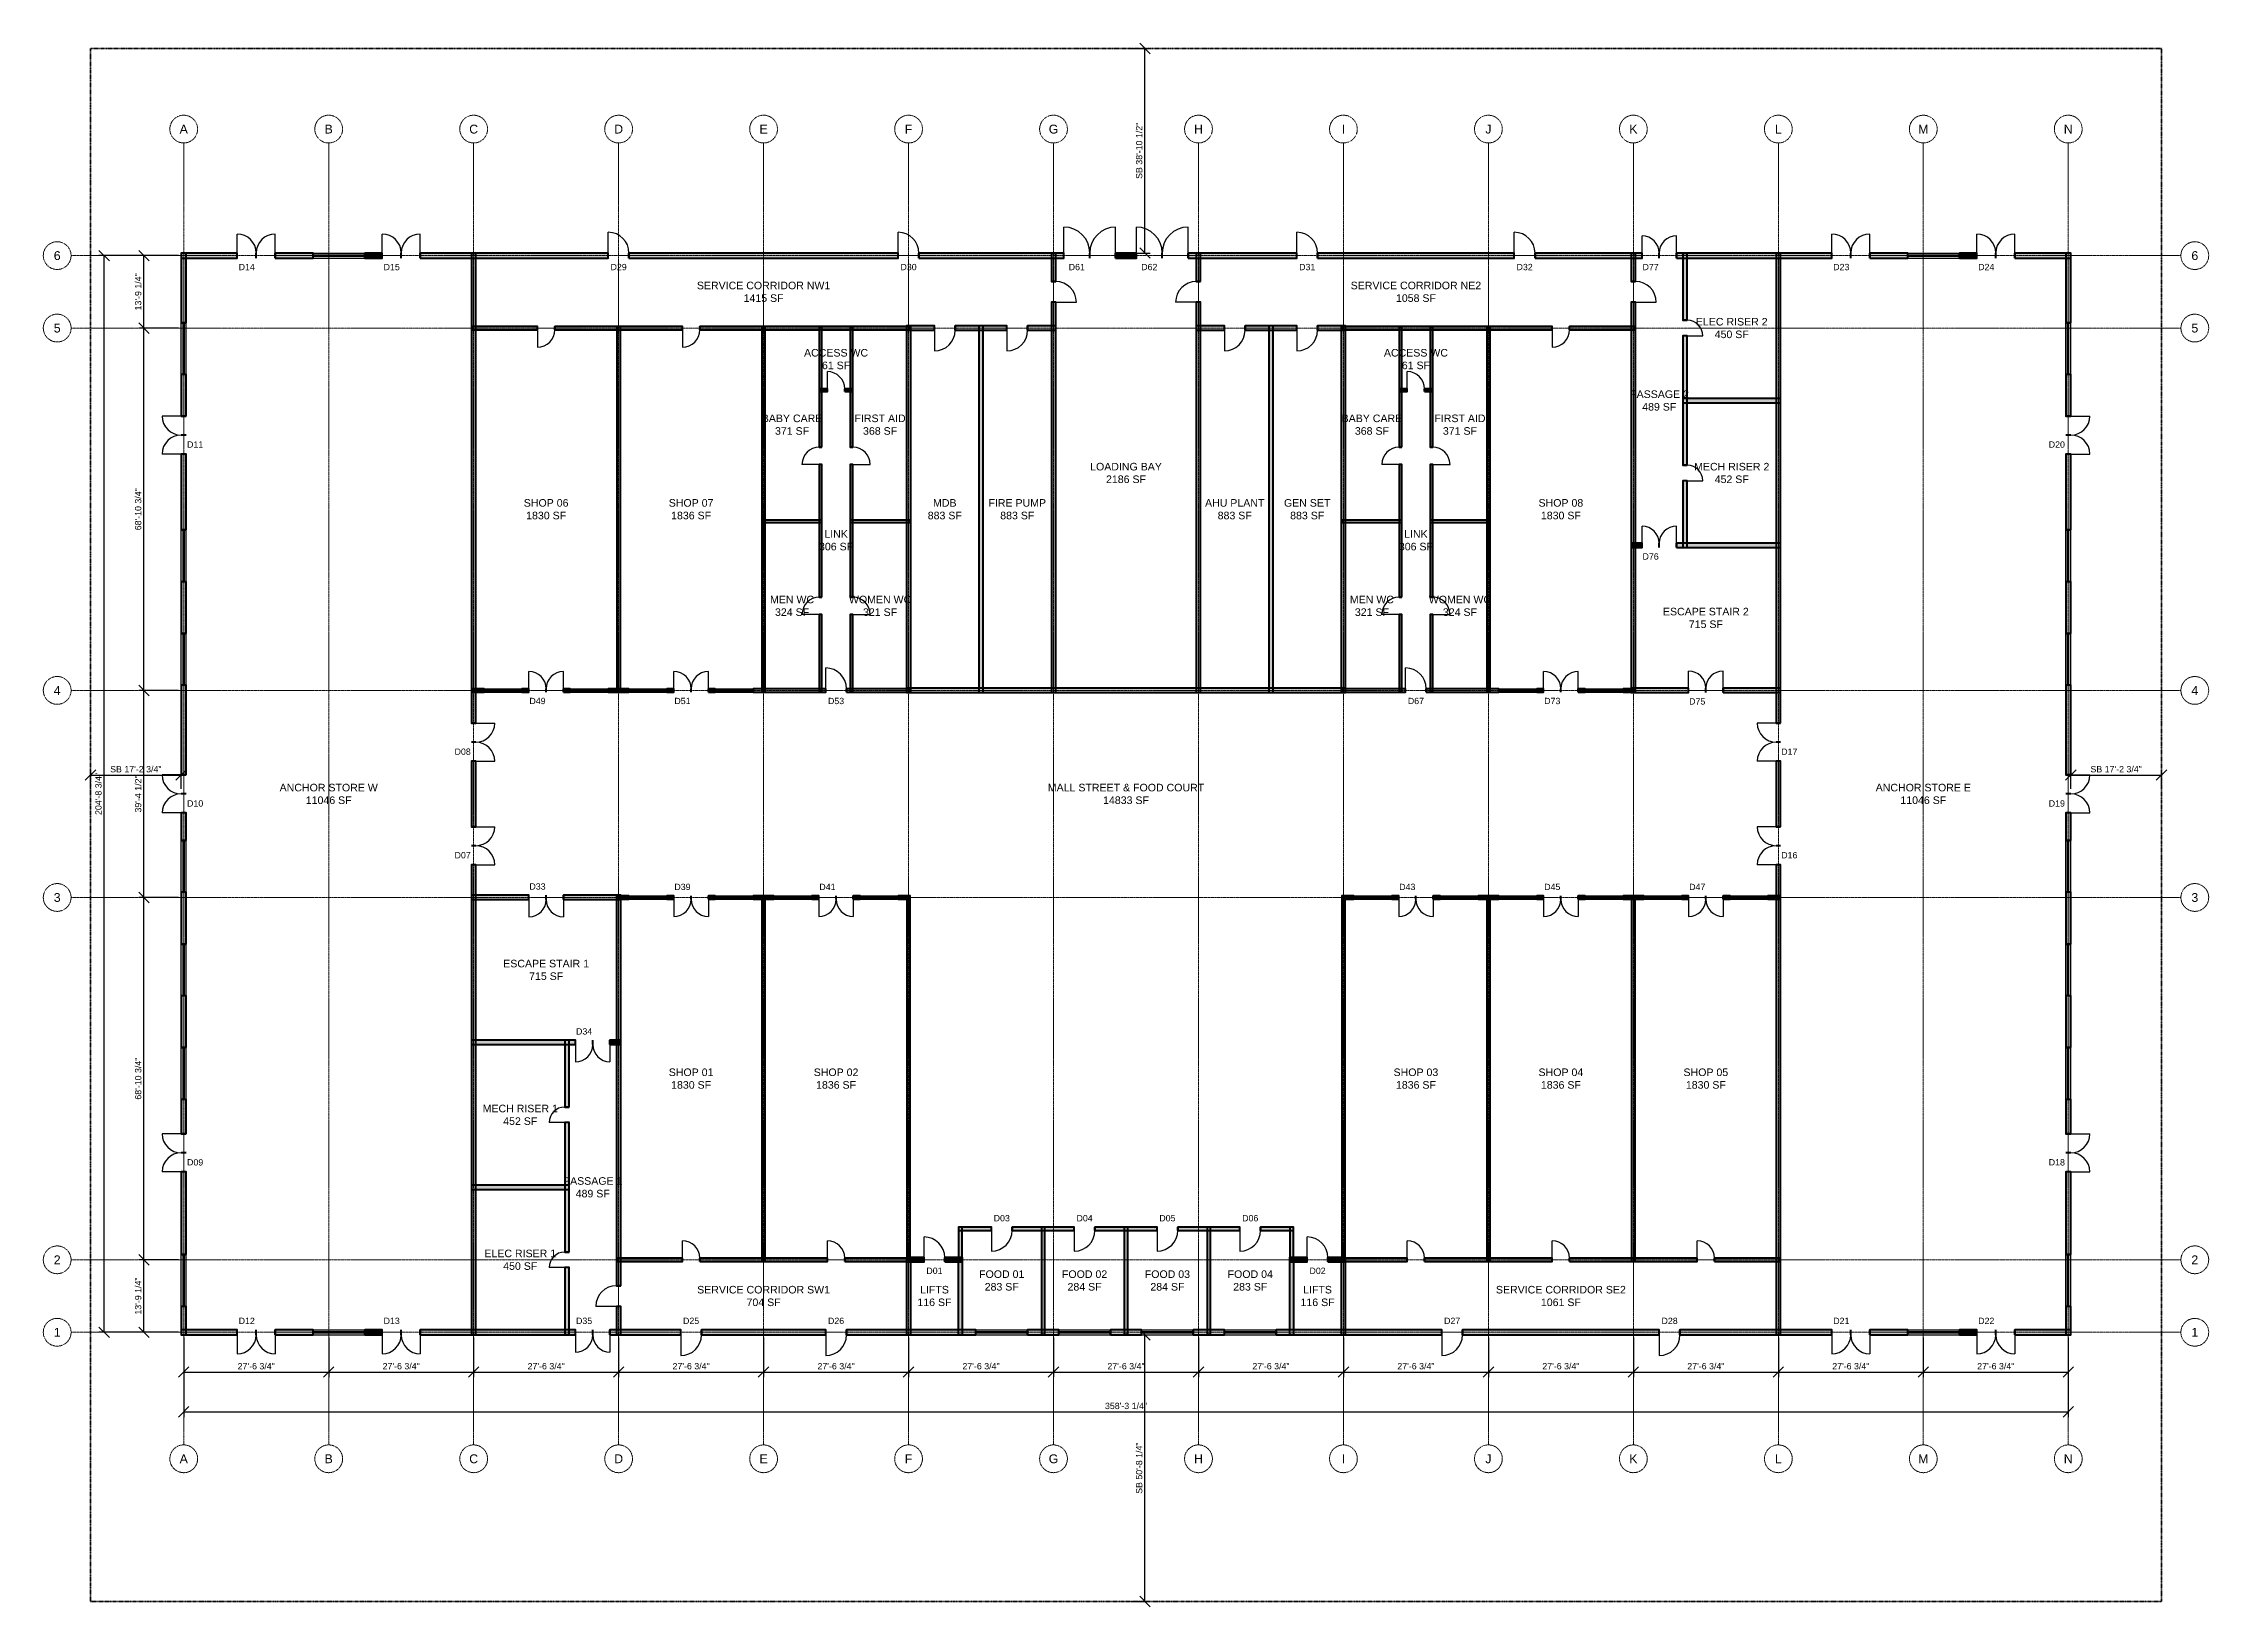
# Model space of a CAD drawing. Header units: inches. Extents: x -108 to 4832, y -12 to 3555.
import ezdxf
from ezdxf.enums import TextEntityAlignment as Align

# ---------------------------------------------------------------- set-up
doc = ezdxf.new("R2010")
doc.units = ezdxf.units.IN
doc.header["$LTSCALE"] = 0.03937
doc.header["$MEASUREMENT"] = 0
doc.linetypes.add('CENTER', pattern=[5.08, 3.175, -0.635, 0.635, -0.635])
doc.linetypes.add('PHANTOM', pattern=[6.35, 3.175, -0.635, 0.635, -0.635, 0.635, -0.635])
for name, color, linetype, lineweight in [('A-ANNO-DIMS', 1, 'Continuous', 18), ('A-ANNO-SYMB', 2, 'Continuous', 18), ('A-AREA-IDEN', 2, 'Continuous', 18), ('A-DOOR', 3, 'Continuous', 25), ('A-GLAZ', 4, 'Continuous', 25), ('A-WALL', 7, 'Continuous', 50), ('A-WALL-PATT', 8, 'Continuous', 9), ('C-PROP-LINE', 1, 'PHANTOM', 35), ('S-GRID', 1, 'CENTER', 13)]:
    doc.layers.add(name, color=color, linetype=linetype, lineweight=lineweight)
doc.styles.add('NCS-ARIAL', font='arial.ttf')
doc.dimstyles.new('ARCH-48', dxfattribs={"dimscale": 192, "dimtxt": 0.075, "dimasz": 0.0625, "dimexe": 0.0625, "dimexo": 0.0625, "dimgap": 0.03125, "dimtad": 1, "dimdec": 4, "dimzin": 3, "dimdsep": 46, "dimlunit": 4, "dimtxsty": 'NCS-ARIAL', "dimtsz": 0.0625, "dimcen": 2.5, "dimclrd": 256, "dimclre": 256, "dimclrt": 256, "dimazin": 3, "dimtfac": 1, "dimtmove": 0, "dimatfit": 3})

msp = doc.modelspace()

# ---------------------------------------------------------------- texts
at = {"layer": 'A-ANNO-SYMB', "style": 'NCS-ARIAL'}
for s, p in [('D14', (356.29921, 3044.80063)), ('D15', (687.00787, 3044.80063)), ('D29', (1204.72441, 3044.80063)), ('D30', (1866.14173, 3044.80063)), ('D61', (2250, 3044.80063)), ('D62', (2415.35433, 3044.80063)), ('D31', (2775.59055, 3044.80063)), ('D32', (3271.65354, 3044.80063)), ('D77', (3559.05512, 3044.80063)), ('D23', (3994.09449, 3044.80063)), ('D24', (4324.80315, 3044.80063)), ('D11', (238.66394, 2639.76378)), ('D20', (4485.74551, 2639.76378)), ('D76', (3559.05512, 2384.36756)), ('D49', (1019.68504, 2054.64315)), ('D51', (1350.3937, 2054.64315)), ('D53', (1700.7874, 2054.64315)), ('D67', (3023.62205, 2054.64315)), ('D73', (3334.64567, 2054.64315)), ('D75', (3665.35433, 2053.6589)), ('D08', (848.93449, 1938.97638)), ('D17', (3875.47496, 1938.97638)), ('D10', (238.66394, 1820.86614)), ('D19', (4485.74551, 1820.86614)), ('D07', (848.93449, 1702.75591)), ('D16', (3875.47496, 1702.75591)), ('D33', (1019.68504, 1631.38047)), ('D39', (1350.3937, 1630.39622)), ('D41', (1681.10236, 1630.39622)), ('D43', (3003.93701, 1630.39622)), ('D45', (3334.64567, 1630.39622)), ('D47', (3665.35433, 1630.39622)), ('D34', (1125.98425, 1300.67181)), ('D09', (238.66394, 1001.9685)), ('D18', (4485.74551, 1001.9685)), ('D03', (2078.74016, 874.49071)), ('D04', (2267.71654, 874.49071)), ('D05', (2456.69291, 874.49071)), ('D06', (2645.66929, 874.49071)), ('D01', (1925.19685, 754.4463)), ('D02', (2799.2126, 754.4463)), ('D12', (356.29921, 640.23874)), ('D13', (687.00787, 640.23874)), ('D35', (1125.98425, 640.23874)), ('D25', (1370.07874, 640.23874)), ('D26', (1700.7874, 640.23874)), ('D27', (3106.29921, 640.23874)), ('D28', (3602.3622, 640.23874)), ('D21', (3994.09449, 640.23874)), ('D22', (4324.80315, 640.23874))]:
    msp.add_text(s, height=14.4, dxfattribs=at).set_placement(p, align=Align.MIDDLE_CENTER)
at = {"layer": 'A-AREA-IDEN', "char_height": 17.28, "attachment_point": 5, "style": 'NCS-ARIAL'}
for s, insert in [('SERVICE CORRIDOR NW1\\P1415 SF', (1535.43307, 2988.18898)), ('SERVICE CORRIDOR NE2\\P1058 SF', (3023.62205, 2988.18898)), ('ELEC RISER 2\\P450 SF', (3744.09449, 2905.51181)), ('ACCESS WC\\P61 SF', (1700.7874, 2834.64567)), ('ACCESS WC\\P61 SF', (3023.62205, 2834.64567)), ('PASSAGE 2\\P489 SF', (3578.74016, 2740.15748)), ('BABY CARE\\P371 SF', (1600.3937, 2685.03937)), ('FIRST AID\\P368 SF', (1801.1811, 2685.03937)), ('BABY CARE\\P368 SF', (2923.22835, 2685.03937)), ('FIRST AID\\P371 SF', (3124.01575, 2685.03937)), ('LOADING BAY\\P2186 SF', (2362.20472, 2574.80315)), ('MECH RISER 2\\P452 SF', (3744.09449, 2574.80315)), ('SHOP 06\\P1830 SF', (1039.37008, 2492.12598)), ('SHOP 07\\P1836 SF', (1370.07874, 2492.12598)), ('MDB\\P883 SF', (1948.8189, 2492.12598)), ('FIRE PUMP\\P883 SF', (2114.17323, 2492.12598)), ('AHU PLANT\\P883 SF', (2610.23622, 2492.12598)), ('GEN SET\\P883 SF', (2775.59055, 2492.12598)), ('SHOP 08\\P1830 SF', (3354.33071, 2492.12598)), ('LINK\\P306 SF', (1700.7874, 2421.25984)), ('LINK\\P306 SF', (3023.62205, 2421.25984)), ('MEN WC\\P324 SF', (1600.3937, 2271.65354)), ('WOMEN WC\\P321 SF', (1801.1811, 2271.65354)), ('MEN WC\\P321 SF', (2923.22835, 2271.65354)), ('WOMEN WC\\P324 SF', (3124.01575, 2271.65354)), ('ESCAPE STAIR 2\\P715 SF', (3685.03937, 2244.09449)), ('ANCHOR STORE W\\P11046 SF', (543.30709, 1842.51969)), ('MALL STREET & FOOD COURT\\P14833 SF', (2362.20472, 1842.51969)), ('ANCHOR STORE E\\P11046 SF', (4181.10236, 1842.51969)), ('ESCAPE STAIR 1\\P715 SF', (1039.37008, 1440.94488)), ('SHOP 01\\P1830 SF', (1370.07874, 1192.91339)), ('SHOP 02\\P1836 SF', (1700.7874, 1192.91339)), ('SHOP 03\\P1836 SF', (3023.62205, 1192.91339)), ('SHOP 04\\P1836 SF', (3354.33071, 1192.91339)), ('SHOP 05\\P1830 SF', (3685.03937, 1192.91339)), ('MECH RISER 1\\P452 SF', (980.31496, 1110.23622)), ('PASSAGE 1\\P489 SF', (1145.66929, 944.88189)), ('ELEC RISER 1\\P450 SF', (980.31496, 779.52756)), ('FOOD 01\\P283 SF', (2078.74016, 732.28346)), ('FOOD 02\\P284 SF', (2267.71654, 732.28346)), ('FOOD 03\\P284 SF', (2456.69291, 732.28346)), ('FOOD 04\\P283 SF', (2645.66929, 732.28346)), ('SERVICE CORRIDOR SW1\\P704 SF', (1535.43307, 696.85039)), ('LIFTS\\P116 SF', (1925.19685, 696.85039)), ('LIFTS\\P116 SF', (2799.2126, 696.85039)), ('SERVICE CORRIDOR SE2\\P1061 SF', (3354.33071, 696.85039))]:
    msp.add_mtext(s, dxfattribs=dict(at, insert=insert))
at = {"layer": 'S-GRID', "style": 'NCS-ARIAL'}
for s, p in [('A', (212.59843, 3359.55402)), ('B', (543.30709, 3359.55402)), ('C', (874.01575, 3359.55402)), ('D', (1204.72441, 3359.55402)), ('E', (1535.43307, 3359.55402)), ('F', (1866.14173, 3359.55402)), ('G', (2196.85039, 3359.55402)), ('H', (2527.55906, 3359.55402)), ('I', (2858.26772, 3359.55402)), ('J', (3188.97638, 3359.55402)), ('K', (3519.68504, 3359.55402)), ('L', (3850.3937, 3359.55402)), ('M', (4181.10236, 3359.55402)), ('N', (4511.81102, 3359.55402)), ('6', (-76.08945, 3070.86614)), ('6', (4800.4989, 3070.86614)), ('5', (-76.08945, 2905.51181)), ('5', (4800.4989, 2905.51181)), ('4', (-76.08945, 2078.74016)), ('4', (4800.4989, 2078.74016)), ('3', (-76.08945, 1606.29921)), ('3', (4800.4989, 1606.29921)), ('2', (-76.08945, 779.52756)), ('2', (4800.4989, 779.52756)), ('1', (-76.08945, 614.17323)), ('1', (4800.4989, 614.17323)), ('A', (212.59843, 325.48535)), ('B', (543.30709, 325.48535)), ('C', (874.01575, 325.48535)), ('D', (1204.72441, 325.48535)), ('E', (1535.43307, 325.48535)), ('F', (1866.14173, 325.48535)), ('G', (2196.85039, 325.48535)), ('H', (2527.55906, 325.48535)), ('I', (2858.26772, 325.48535)), ('J', (3188.97638, 325.48535)), ('K', (3519.68504, 325.48535)), ('L', (3850.3937, 325.48535)), ('M', (4181.10236, 325.48535)), ('N', (4511.81102, 325.48535))]:
    msp.add_text(s, height=20.16, dxfattribs=at).set_placement(p, align=Align.MIDDLE_CENTER)

# ---------------------------------------------------------------- dimensions: what is measured, and where the dimension line sits
at = {"layer": 'A-ANNO-DIMS'}
for base, p1, p2, text in [((2405.40472, 3076.77165), (2362.20472, 3076.77165), (2362.20472, 3543.30709), 'SB 38\'-10 1/2"'), ((31.1811, 614.17323), (212.59843, 614.17323), (212.59843, 3070.86614), '204\'-8 3/4"'), ((121.88976, 2905.51181), (212.59843, 2905.51181), (212.59843, 3070.86614), '13\'-9 1/4"'), ((121.88976, 2078.74016), (212.59843, 2078.74016), (212.59843, 2905.51181), '68\'-10 3/4"'), ((121.88976, 1606.29921), (212.59843, 1606.29921), (212.59843, 2078.74016), '39\'-4 1/2"'), ((121.88976, 779.52756), (212.59843, 779.52756), (212.59843, 1606.29921), '68\'-10 3/4"'), ((121.88976, 614.17323), (212.59843, 614.17323), (212.59843, 779.52756), '13\'-9 1/4"'), ((2405.40472, 0), (2362.20472, 0), (2362.20472, 608.26772), 'SB 50\'-8 1/4"')]:
    msp.add_linear_dim(base=base, p1=p1, p2=p2, angle=90, text=text, dimstyle='ARCH-48', dxfattribs=at).render()
for base, p1, p2, text in [((0, 1885.71969), (0, 1842.51969), (206.69291, 1842.51969), 'SB 17\'-2 3/4"'), ((4517.71654, 1885.71969), (4517.71654, 1842.51969), (4724.40945, 1842.51969), 'SB 17\'-2 3/4"'), ((212.59843, 523.46457), (212.59843, 614.17323), (543.30709, 614.17323), '27\'-6 3/4"'), ((212.59843, 432.75591), (212.59843, 614.17323), (4511.81102, 614.17323), '358\'-3 1/4"'), ((543.30709, 523.46457), (543.30709, 614.17323), (874.01575, 614.17323), '27\'-6 3/4"'), ((874.01575, 523.46457), (874.01575, 614.17323), (1204.72441, 614.17323), '27\'-6 3/4"'), ((1204.72441, 523.46457), (1204.72441, 614.17323), (1535.43307, 614.17323), '27\'-6 3/4"'), ((1535.43307, 523.46457), (1535.43307, 614.17323), (1866.14173, 614.17323), '27\'-6 3/4"'), ((1866.14173, 523.46457), (1866.14173, 614.17323), (2196.85039, 614.17323), '27\'-6 3/4"'), ((2196.85039, 523.46457), (2196.85039, 614.17323), (2527.55906, 614.17323), '27\'-6 3/4"'), ((2527.55906, 523.46457), (2527.55906, 614.17323), (2858.26772, 614.17323), '27\'-6 3/4"'), ((2858.26772, 523.46457), (2858.26772, 614.17323), (3188.97638, 614.17323), '27\'-6 3/4"'), ((3188.97638, 523.46457), (3188.97638, 614.17323), (3519.68504, 614.17323), '27\'-6 3/4"'), ((3519.68504, 523.46457), (3519.68504, 614.17323), (3850.3937, 614.17323), '27\'-6 3/4"'), ((3850.3937, 523.46457), (3850.3937, 614.17323), (4181.10236, 614.17323), '27\'-6 3/4"'), ((4181.10236, 523.46457), (4181.10236, 614.17323), (4511.81102, 614.17323), '27\'-6 3/4"')]:
    msp.add_linear_dim(base=base, p1=p1, p2=p2, text=text, dimstyle='ARCH-48', dxfattribs=at).render()

# ---------------------------------------------------------------- hatches: boundary and pattern name
at = {"layer": 'A-WALL-PATT'}
for points in [[(206.69291, 3064.96063), (334.64567, 3064.96063), (334.64567, 3076.77165), (206.69291, 3076.77165)], [(218.50394, 2917.32283), (218.50394, 3076.77165), (206.69291, 3076.77165), (206.69291, 2917.32283)], [(421.25984, 3064.96063), (507.87402, 3064.96063), (507.87402, 3076.77165), (421.25984, 3076.77165)], [(625.98425, 3064.96063), (665.35433, 3064.96063), (665.35433, 3076.77165), (625.98425, 3076.77165)], [(751.9685, 3064.96063), (1181.10236, 3064.96063), (1181.10236, 3076.77165), (751.9685, 3076.77165)], [(878.93701, 2003.93701), (878.93701, 3075.7874), (869.09449, 3075.7874), (869.09449, 2003.93701)], [(1228.34646, 3064.96063), (1842.51969, 3064.96063), (1842.51969, 3076.77165), (1228.34646, 3076.77165)], [(1889.76378, 3064.96063), (2220.47244, 3064.96063), (2220.47244, 3076.77165), (1889.76378, 3076.77165)], [(2201.77165, 3011.81102), (2201.77165, 3075.7874), (2191.92913, 3075.7874), (2191.92913, 3011.81102)], [(2338.58268, 3064.96063), (2385.82677, 3064.96063), (2385.82677, 3076.77165), (2338.58268, 3076.77165)], [(2503.93701, 3064.96063), (2751.9685, 3064.96063), (2751.9685, 3076.77165), (2503.93701, 3076.77165)], [(2532.48031, 3011.81102), (2532.48031, 3075.7874), (2522.6378, 3075.7874), (2522.6378, 3011.81102)], [(2799.2126, 3064.96063), (3248.0315, 3064.96063), (3248.0315, 3076.77165), (2799.2126, 3076.77165)], [(3295.27559, 3064.96063), (3539.37008, 3064.96063), (3539.37008, 3076.77165), (3295.27559, 3076.77165)], [(3524.6063, 3011.81102), (3524.6063, 3075.7874), (3514.76378, 3075.7874), (3514.76378, 3011.81102)], [(3618.11024, 3064.96063), (3972.44094, 3064.96063), (3972.44094, 3076.77165), (3618.11024, 3076.77165)], [(3642.71654, 2923.22835), (3642.71654, 3075.7874), (3632.87402, 3075.7874), (3632.87402, 2923.22835)], [(3855.31496, 2003.93701), (3855.31496, 3075.7874), (3845.47244, 3075.7874), (3845.47244, 2003.93701)], [(4059.05512, 3064.96063), (4145.66929, 3064.96063), (4145.66929, 3076.77165), (4059.05512, 3076.77165)], [(4263.77953, 3064.96063), (4303.14961, 3064.96063), (4303.14961, 3076.77165), (4263.77953, 3076.77165)], [(4389.76378, 3064.96063), (4517.71654, 3064.96063), (4517.71654, 3076.77165), (4389.76378, 3076.77165)], [(4517.71654, 2917.32283), (4517.71654, 3076.77165), (4505.90551, 3076.77165), (4505.90551, 2917.32283)], [(2201.77165, 2073.8189), (2201.77165, 2964.56693), (2191.92913, 2964.56693), (2191.92913, 2073.8189)], [(2532.48031, 2073.8189), (2532.48031, 2964.56693), (2522.6378, 2964.56693), (2522.6378, 2073.8189)], [(3524.6063, 2073.8189), (3524.6063, 2964.56693), (3514.76378, 2964.56693), (3514.76378, 2073.8189)], [(870.07874, 2901.5748), (1019.68504, 2901.5748), (1019.68504, 2909.44882), (870.07874, 2909.44882)], [(1059.05512, 2901.5748), (1350.3937, 2901.5748), (1350.3937, 2909.44882), (1059.05512, 2909.44882)], [(1208.66142, 2074.80315), (1208.66142, 2909.44882), (1200.7874, 2909.44882), (1200.7874, 2074.80315)], [(1389.76378, 2901.5748), (1870.07874, 2901.5748), (1870.07874, 2909.44882), (1389.76378, 2909.44882)], [(1539.37008, 2074.80315), (1539.37008, 2909.44882), (1531.49606, 2909.44882), (1531.49606, 2074.80315)], [(1668.30709, 2633.85827), (1668.30709, 2908.46457), (1662.40157, 2908.46457), (1662.40157, 2633.85827)], [(1739.17323, 2633.85827), (1739.17323, 2908.46457), (1733.26772, 2908.46457), (1733.26772, 2633.85827)], [(1861.22047, 2900.59055), (1925.19685, 2900.59055), (1925.19685, 2910.43307), (1861.22047, 2910.43307)], [(1871.06299, 2073.8189), (1871.06299, 2910.43307), (1861.22047, 2910.43307), (1861.22047, 2073.8189)], [(1972.44094, 2900.59055), (2090.55118, 2900.59055), (2090.55118, 2910.43307), (1972.44094, 2910.43307)], [(2036.41732, 2073.8189), (2036.41732, 2910.43307), (2026.5748, 2910.43307), (2026.5748, 2073.8189)], [(2137.79528, 2900.59055), (2201.77165, 2900.59055), (2201.77165, 2910.43307), (2137.79528, 2910.43307)], [(2522.6378, 2900.59055), (2586.61417, 2900.59055), (2586.61417, 2910.43307), (2522.6378, 2910.43307)], [(2633.85827, 2900.59055), (2751.9685, 2900.59055), (2751.9685, 2910.43307), (2633.85827, 2910.43307)], [(2697.83465, 2073.8189), (2697.83465, 2910.43307), (2687.99213, 2910.43307), (2687.99213, 2073.8189)], [(2799.2126, 2900.59055), (2863.18898, 2900.59055), (2863.18898, 2910.43307), (2799.2126, 2910.43307)], [(2863.18898, 2073.8189), (2863.18898, 2910.43307), (2853.34646, 2910.43307), (2853.34646, 2073.8189)], [(2854.33071, 2901.5748), (3334.64567, 2901.5748), (3334.64567, 2909.44882), (2854.33071, 2909.44882)], [(2991.14173, 2633.85827), (2991.14173, 2908.46457), (2985.23622, 2908.46457), (2985.23622, 2633.85827)], [(3062.00787, 2633.85827), (3062.00787, 2908.46457), (3056.10236, 2908.46457), (3056.10236, 2633.85827)], [(3192.91339, 2074.80315), (3192.91339, 2909.44882), (3185.03937, 2909.44882), (3185.03937, 2074.80315)], [(3374.01575, 2901.5748), (3523.62205, 2901.5748), (3523.62205, 2909.44882), (3374.01575, 2909.44882)], [(3642.71654, 2592.51969), (3642.71654, 2887.79528), (3632.87402, 2887.79528), (3632.87402, 2592.51969)], [(218.50394, 2704.72441), (218.50394, 2799.2126), (206.69291, 2799.2126), (206.69291, 2704.72441)], [(1662.40157, 2760.82677), (1681.10236, 2760.82677), (1681.10236, 2766.73228), (1662.40157, 2766.73228)], [(1720.47244, 2760.82677), (1739.17323, 2760.82677), (1739.17323, 2766.73228), (1720.47244, 2766.73228)], [(2985.23622, 2760.82677), (3003.93701, 2760.82677), (3003.93701, 2766.73228), (2985.23622, 2766.73228)], [(3043.30709, 2760.82677), (3062.00787, 2760.82677), (3062.00787, 2766.73228), (3043.30709, 2766.73228)], [(4517.71654, 2704.72441), (4517.71654, 2799.2126), (4505.90551, 2799.2126), (4505.90551, 2704.72441)], [(3632.87402, 2735.23622), (3855.31496, 2735.23622), (3855.31496, 2745.07874), (3632.87402, 2745.07874)], [(218.50394, 2444.88189), (218.50394, 2618.11024), (206.69291, 2618.11024), (206.69291, 2444.88189)], [(1668.30709, 2291.33858), (1668.30709, 2594.48819), (1662.40157, 2594.48819), (1662.40157, 2291.33858)], [(1739.17323, 2291.33858), (1739.17323, 2594.48819), (1733.26772, 2594.48819), (1733.26772, 2291.33858)], [(2991.14173, 2291.33858), (2991.14173, 2594.48819), (2985.23622, 2594.48819), (2985.23622, 2291.33858)], [(3062.00787, 2291.33858), (3062.00787, 2594.48819), (3056.10236, 2594.48819), (3056.10236, 2291.33858)], [(4517.71654, 2444.88189), (4517.71654, 2618.11024), (4505.90551, 2618.11024), (4505.90551, 2444.88189)], [(3642.71654, 2404.52756), (3642.71654, 2557.08661), (3632.87402, 2557.08661), (3632.87402, 2404.52756)], [(1532.48031, 2461.61417), (1668.30709, 2461.61417), (1668.30709, 2467.51969), (1532.48031, 2467.51969)], [(1733.26772, 2461.61417), (1869.09449, 2461.61417), (1869.09449, 2467.51969), (1733.26772, 2467.51969)], [(2855.31496, 2461.61417), (2991.14173, 2461.61417), (2991.14173, 2467.51969), (2855.31496, 2467.51969)], [(3056.10236, 2461.61417), (3191.92913, 2461.61417), (3191.92913, 2467.51969), (3056.10236, 2467.51969)], [(3514.76378, 2404.52756), (3539.37008, 2404.52756), (3539.37008, 2414.37008), (3514.76378, 2414.37008)], [(3618.11024, 2404.52756), (3855.31496, 2404.52756), (3855.31496, 2414.37008), (3618.11024, 2414.37008)], [(218.50394, 2208.66142), (218.50394, 2326.77165), (206.69291, 2326.77165), (206.69291, 2208.66142)], [(4517.71654, 2208.66142), (4517.71654, 2326.77165), (4505.90551, 2326.77165), (4505.90551, 2208.66142)], [(1668.30709, 2075.7874), (1668.30709, 2251.9685), (1662.40157, 2251.9685), (1662.40157, 2075.7874)], [(1739.17323, 2075.7874), (1739.17323, 2251.9685), (1733.26772, 2251.9685), (1733.26772, 2075.7874)], [(2991.14173, 2075.7874), (2991.14173, 2251.9685), (2985.23622, 2251.9685), (2985.23622, 2075.7874)], [(3062.00787, 2075.7874), (3062.00787, 2251.9685), (3056.10236, 2251.9685), (3056.10236, 2075.7874)], [(218.50394, 1885.82677), (218.50394, 2090.55118), (206.69291, 2090.55118), (206.69291, 1885.82677)], [(870.07874, 2074.80315), (897.6378, 2074.80315), (897.6378, 2082.67717), (870.07874, 2082.67717)], [(984.25197, 2074.80315), (1000, 2074.80315), (1000, 2082.67717), (984.25197, 2082.67717)], [(1078.74016, 2074.80315), (1094.48819, 2074.80315), (1094.48819, 2082.67717), (1078.74016, 2082.67717)], [(1181.10236, 2074.80315), (1228.34646, 2074.80315), (1228.34646, 2082.67717), (1181.10236, 2082.67717)], [(1314.96063, 2074.80315), (1330.70866, 2074.80315), (1330.70866, 2082.67717), (1314.96063, 2082.67717)], [(1409.44882, 2074.80315), (1425.19685, 2074.80315), (1425.19685, 2082.67717), (1409.44882, 2082.67717)], [(1511.81102, 2074.80315), (1677.16535, 2074.80315), (1677.16535, 2082.67717), (1511.81102, 2082.67717)], [(1724.40945, 2074.80315), (1870.07874, 2074.80315), (1870.07874, 2082.67717), (1724.40945, 2082.67717)], [(1861.22047, 2073.8189), (2863.18898, 2073.8189), (2863.18898, 2083.66142), (1861.22047, 2083.66142)], [(2854.33071, 2074.80315), (3000, 2074.80315), (3000, 2082.67717), (2854.33071, 2082.67717)], [(3047.24409, 2074.80315), (3212.59843, 2074.80315), (3212.59843, 2082.67717), (3047.24409, 2082.67717)], [(3299.2126, 2074.80315), (3314.96063, 2074.80315), (3314.96063, 2082.67717), (3299.2126, 2082.67717)], [(3393.70079, 2074.80315), (3409.44882, 2074.80315), (3409.44882, 2082.67717), (3393.70079, 2082.67717)], [(3496.06299, 2074.80315), (3523.62205, 2074.80315), (3523.62205, 2082.67717), (3496.06299, 2082.67717)], [(3514.76378, 2073.8189), (3645.66929, 2073.8189), (3645.66929, 2083.66142), (3514.76378, 2083.66142)], [(3724.40945, 2073.8189), (3855.31496, 2073.8189), (3855.31496, 2083.66142), (3724.40945, 2083.66142)], [(4517.71654, 1885.82677), (4517.71654, 2090.55118), (4505.90551, 2090.55118), (4505.90551, 1885.82677)], [(878.93701, 1767.71654), (878.93701, 1917.32283), (869.09449, 1917.32283), (869.09449, 1767.71654)], [(3855.31496, 1767.71654), (3855.31496, 1917.32283), (3845.47244, 1917.32283), (3845.47244, 1767.71654)], [(218.50394, 1736.22047), (218.50394, 1799.2126), (206.69291, 1799.2126), (206.69291, 1736.22047)], [(4517.71654, 1736.22047), (4517.71654, 1799.2126), (4505.90551, 1799.2126), (4505.90551, 1736.22047)], [(878.93701, 609.25197), (878.93701, 1681.10236), (869.09449, 1681.10236), (869.09449, 609.25197)], [(3855.31496, 609.25197), (3855.31496, 1681.10236), (3845.47244, 1681.10236), (3845.47244, 609.25197)], [(218.50394, 1500), (218.50394, 1618.11024), (206.69291, 1618.11024), (206.69291, 1500)], [(869.09449, 1601.37795), (1000, 1601.37795), (1000, 1611.22047), (869.09449, 1611.22047)], [(1078.74016, 1601.37795), (1209.64567, 1601.37795), (1209.64567, 1611.22047), (1078.74016, 1611.22047)], [(1209.64567, 720.47244), (1209.64567, 1611.22047), (1199.80315, 1611.22047), (1199.80315, 720.47244)], [(1200.7874, 1602.3622), (1228.34646, 1602.3622), (1228.34646, 1610.23622), (1200.7874, 1610.23622)], [(1314.96063, 1602.3622), (1330.70866, 1602.3622), (1330.70866, 1610.23622), (1314.96063, 1610.23622)], [(1409.44882, 1602.3622), (1425.19685, 1602.3622), (1425.19685, 1610.23622), (1409.44882, 1610.23622)], [(1511.81102, 1602.3622), (1559.05512, 1602.3622), (1559.05512, 1610.23622), (1511.81102, 1610.23622)], [(1539.37008, 775.59055), (1539.37008, 1610.23622), (1531.49606, 1610.23622), (1531.49606, 775.59055)], [(1645.66929, 1602.3622), (1661.41732, 1602.3622), (1661.41732, 1610.23622), (1645.66929, 1610.23622)], [(1740.15748, 1602.3622), (1755.90551, 1602.3622), (1755.90551, 1610.23622), (1740.15748, 1610.23622)], [(1842.51969, 1602.3622), (1870.07874, 1602.3622), (1870.07874, 1610.23622), (1842.51969, 1610.23622)], [(1870.07874, 775.59055), (1870.07874, 1610.23622), (1862.20472, 1610.23622), (1862.20472, 775.59055)], [(2854.33071, 1602.3622), (2881.88976, 1602.3622), (2881.88976, 1610.23622), (2854.33071, 1610.23622)], [(2862.20472, 775.59055), (2862.20472, 1610.23622), (2854.33071, 1610.23622), (2854.33071, 775.59055)], [(2968.50394, 1602.3622), (2984.25197, 1602.3622), (2984.25197, 1610.23622), (2968.50394, 1610.23622)], [(3062.99213, 1602.3622), (3078.74016, 1602.3622), (3078.74016, 1610.23622), (3062.99213, 1610.23622)], [(3165.35433, 1602.3622), (3212.59843, 1602.3622), (3212.59843, 1610.23622), (3165.35433, 1610.23622)], [(3192.91339, 775.59055), (3192.91339, 1610.23622), (3185.03937, 1610.23622), (3185.03937, 775.59055)], [(3299.2126, 1602.3622), (3314.96063, 1602.3622), (3314.96063, 1610.23622), (3299.2126, 1610.23622)], [(3393.70079, 1602.3622), (3409.44882, 1602.3622), (3409.44882, 1610.23622), (3393.70079, 1610.23622)], [(3496.06299, 1602.3622), (3543.30709, 1602.3622), (3543.30709, 1610.23622), (3496.06299, 1610.23622)], [(3523.62205, 775.59055), (3523.62205, 1610.23622), (3515.74803, 1610.23622), (3515.74803, 775.59055)], [(3629.92126, 1602.3622), (3645.66929, 1602.3622), (3645.66929, 1610.23622), (3629.92126, 1610.23622)], [(3724.40945, 1602.3622), (3740.15748, 1602.3622), (3740.15748, 1610.23622), (3724.40945, 1610.23622)], [(3826.77165, 1602.3622), (3854.33071, 1602.3622), (3854.33071, 1610.23622), (3826.77165, 1610.23622)], [(4517.71654, 1500), (4517.71654, 1618.11024), (4505.90551, 1618.11024), (4505.90551, 1500)], [(218.50394, 1263.77953), (218.50394, 1381.88976), (206.69291, 1381.88976), (206.69291, 1263.77953)], [(4517.71654, 1263.77953), (4517.71654, 1381.88976), (4505.90551, 1381.88976), (4505.90551, 1263.77953)], [(869.09449, 1270.66929), (1106.29921, 1270.66929), (1106.29921, 1280.51181), (869.09449, 1280.51181)], [(1091.53543, 1127.95276), (1091.53543, 1280.51181), (1081.69291, 1280.51181), (1081.69291, 1127.95276)], [(1185.03937, 1270.66929), (1209.64567, 1270.66929), (1209.64567, 1280.51181), (1185.03937, 1280.51181)], [(218.50394, 1066.92913), (218.50394, 1145.66929), (206.69291, 1145.66929), (206.69291, 1066.92913)], [(4517.71654, 1066.92913), (4517.71654, 1145.66929), (4505.90551, 1145.66929), (4505.90551, 1066.92913)], [(1091.53543, 797.24409), (1091.53543, 1092.51969), (1081.69291, 1092.51969), (1081.69291, 797.24409)], [(218.50394, 791.33858), (218.50394, 980.31496), (206.69291, 980.31496), (206.69291, 791.33858)], [(869.09449, 939.96063), (1091.53543, 939.96063), (1091.53543, 949.80315), (869.09449, 949.80315)], [(4517.71654, 791.33858), (4517.71654, 980.31496), (4505.90551, 980.31496), (4505.90551, 791.33858)], [(1980.31496, 846.45669), (2055.11811, 846.45669), (2055.11811, 854.33071), (1980.31496, 854.33071)], [(1988.18898, 775.59055), (1988.18898, 854.33071), (1980.31496, 854.33071), (1980.31496, 775.59055)], [(2102.3622, 846.45669), (2244.09449, 846.45669), (2244.09449, 854.33071), (2102.3622, 854.33071)], [(2177.16535, 610.23622), (2177.16535, 854.33071), (2169.29134, 854.33071), (2169.29134, 610.23622)], [(2291.33858, 846.45669), (2433.07087, 846.45669), (2433.07087, 854.33071), (2291.33858, 854.33071)], [(2366.14173, 610.23622), (2366.14173, 854.33071), (2358.26772, 854.33071), (2358.26772, 610.23622)], [(2480.31496, 846.45669), (2622.04724, 846.45669), (2622.04724, 854.33071), (2480.31496, 854.33071)], [(2555.11811, 610.23622), (2555.11811, 854.33071), (2547.24409, 854.33071), (2547.24409, 610.23622)], [(2669.29134, 846.45669), (2744.09449, 846.45669), (2744.09449, 854.33071), (2669.29134, 854.33071)], [(2744.09449, 775.59055), (2744.09449, 854.33071), (2736.22047, 854.33071), (2736.22047, 775.59055)], [(1091.53543, 609.25197), (1091.53543, 761.81102), (1081.69291, 761.81102), (1081.69291, 609.25197)], [(1200.7874, 775.59055), (1350.3937, 775.59055), (1350.3937, 783.46457), (1200.7874, 783.46457)], [(1389.76378, 775.59055), (1681.10236, 775.59055), (1681.10236, 783.46457), (1389.76378, 783.46457)], [(1720.47244, 775.59055), (1870.07874, 775.59055), (1870.07874, 783.46457), (1720.47244, 783.46457)], [(1861.22047, 774.6063), (1901.5748, 774.6063), (1901.5748, 784.44882), (1861.22047, 784.44882)], [(1871.06299, 609.25197), (1871.06299, 784.44882), (1861.22047, 784.44882), (1861.22047, 609.25197)], [(1948.8189, 774.6063), (1989.17323, 774.6063), (1989.17323, 784.44882), (1948.8189, 784.44882)], [(1989.17323, 609.25197), (1989.17323, 784.44882), (1979.33071, 784.44882), (1979.33071, 609.25197)], [(2735.23622, 774.6063), (2775.59055, 774.6063), (2775.59055, 784.44882), (2735.23622, 784.44882)], [(2745.07874, 609.25197), (2745.07874, 784.44882), (2735.23622, 784.44882), (2735.23622, 609.25197)], [(2822.83465, 774.6063), (2863.18898, 774.6063), (2863.18898, 784.44882), (2822.83465, 784.44882)], [(2863.18898, 609.25197), (2863.18898, 784.44882), (2853.34646, 784.44882), (2853.34646, 609.25197)], [(2854.33071, 775.59055), (3003.93701, 775.59055), (3003.93701, 783.46457), (2854.33071, 783.46457)], [(3043.30709, 775.59055), (3334.64567, 775.59055), (3334.64567, 783.46457), (3043.30709, 783.46457)], [(3374.01575, 775.59055), (3665.35433, 775.59055), (3665.35433, 783.46457), (3374.01575, 783.46457)], [(3704.72441, 775.59055), (3854.33071, 775.59055), (3854.33071, 783.46457), (3704.72441, 783.46457)], [(218.50394, 608.26772), (218.50394, 673.22835), (206.69291, 673.22835), (206.69291, 608.26772)], [(1209.64567, 609.25197), (1209.64567, 673.22835), (1199.80315, 673.22835), (1199.80315, 609.25197)], [(4517.71654, 608.26772), (4517.71654, 673.22835), (4505.90551, 673.22835), (4505.90551, 608.26772)], [(206.69291, 608.26772), (334.64567, 608.26772), (334.64567, 620.07874), (206.69291, 620.07874)], [(421.25984, 608.26772), (507.87402, 608.26772), (507.87402, 620.07874), (421.25984, 620.07874)], [(625.98425, 608.26772), (665.35433, 608.26772), (665.35433, 620.07874), (625.98425, 620.07874)], [(751.9685, 608.26772), (1106.29921, 608.26772), (1106.29921, 620.07874), (751.9685, 620.07874)], [(1185.03937, 608.26772), (1346.45669, 608.26772), (1346.45669, 620.07874), (1185.03937, 620.07874)], [(1393.70079, 608.26772), (1677.16535, 608.26772), (1677.16535, 620.07874), (1393.70079, 620.07874)], [(1724.40945, 608.26772), (2019.68504, 608.26772), (2019.68504, 620.07874), (1724.40945, 620.07874)], [(2137.79528, 608.26772), (2208.66142, 608.26772), (2208.66142, 620.07874), (2137.79528, 620.07874)], [(2326.77165, 608.26772), (2397.6378, 608.26772), (2397.6378, 620.07874), (2326.77165, 620.07874)], [(2515.74803, 608.26772), (2586.61417, 608.26772), (2586.61417, 620.07874), (2515.74803, 620.07874)], [(2704.72441, 608.26772), (3082.67717, 608.26772), (3082.67717, 620.07874), (2704.72441, 620.07874)], [(3129.92126, 608.26772), (3578.74016, 608.26772), (3578.74016, 620.07874), (3129.92126, 620.07874)], [(3625.98425, 608.26772), (3972.44094, 608.26772), (3972.44094, 620.07874), (3625.98425, 620.07874)], [(4059.05512, 608.26772), (4145.66929, 608.26772), (4145.66929, 620.07874), (4059.05512, 620.07874)], [(4263.77953, 608.26772), (4303.14961, 608.26772), (4303.14961, 620.07874), (4263.77953, 620.07874)], [(4389.76378, 608.26772), (4517.71654, 608.26772), (4517.71654, 620.07874), (4389.76378, 620.07874)]]:
    msp.add_hatch(color=256, dxfattribs=at).paths.add_polyline_path(points)

# ---------------------------------------------------------------- linework, layer by layer
at = {"layer": 'A-DOOR'}
for p, q in [((334.64567, 3076.77165), (334.64567, 3120.07874)), ((421.25984, 3076.77165), (421.25984, 3120.07874)), ((665.35433, 3076.77165), (665.35433, 3120.07874)), ((751.9685, 3076.77165), (751.9685, 3120.07874)), ((1181.10236, 3076.77165), (1181.10236, 3124.01575)), ((1842.51969, 3076.77165), (1842.51969, 3124.01575)), ((2220.47244, 3076.77165), (2220.47244, 3135.82677)), ((2338.58268, 3076.77165), (2338.58268, 3135.82677)), ((2385.82677, 3076.77165), (2385.82677, 3135.82677)), ((2503.93701, 3076.77165), (2503.93701, 3135.82677)), ((2751.9685, 3076.77165), (2751.9685, 3124.01575)), ((3248.0315, 3076.77165), (3248.0315, 3124.01575)), ((3539.37008, 3076.77165), (3539.37008, 3116.14173)), ((3618.11024, 3076.77165), (3618.11024, 3116.14173)), ((3972.44094, 3076.77165), (3972.44094, 3120.07874)), ((4059.05512, 3076.77165), (4059.05512, 3120.07874)), ((4303.14961, 3076.77165), (4303.14961, 3120.07874)), ((4389.76378, 3076.77165), (4389.76378, 3120.07874)), ((2201.77165, 2964.56693), (2249.01575, 2964.56693)), ((2522.6378, 2964.56693), (2475.3937, 2964.56693)), ((3524.6063, 2964.56693), (3571.85039, 2964.56693)), ((1019.68504, 2901.5748), (1019.68504, 2862.20472)), ((1350.3937, 2901.5748), (1350.3937, 2862.20472)), ((1925.19685, 2900.59055), (1925.19685, 2853.34646)), ((2090.55118, 2900.59055), (2090.55118, 2853.34646)), ((2586.61417, 2900.59055), (2586.61417, 2853.34646)), ((2751.9685, 2900.59055), (2751.9685, 2853.34646)), ((3334.64567, 2901.5748), (3334.64567, 2862.20472)), ((3642.71654, 2887.79528), (3678.14961, 2887.79528)), ((1681.10236, 2766.73228), (1681.10236, 2806.10236)), ((3003.93701, 2766.73228), (3003.93701, 2806.10236)), ((206.69291, 2704.72441), (163.38583, 2704.72441)), ((4517.71654, 2704.72441), (4561.02362, 2704.72441)), ((206.69291, 2618.11024), (163.38583, 2618.11024)), ((1662.40157, 2594.48819), (1623.0315, 2594.48819)), ((1739.17323, 2594.48819), (1778.54331, 2594.48819)), ((2985.23622, 2594.48819), (2945.86614, 2594.48819)), ((3062.00787, 2594.48819), (3101.37795, 2594.48819)), ((4517.71654, 2618.11024), (4561.02362, 2618.11024)), ((3642.71654, 2557.08661), (3678.14961, 2557.08661)), ((3539.37008, 2414.37008), (3539.37008, 2453.74016)), ((3618.11024, 2414.37008), (3618.11024, 2453.74016)), ((1662.40157, 2251.9685), (1623.0315, 2251.9685)), ((1739.17323, 2251.9685), (1778.54331, 2251.9685)), ((2985.23622, 2251.9685), (2945.86614, 2251.9685)), ((3062.00787, 2251.9685), (3101.37795, 2251.9685)), ((1677.16535, 2082.67717), (1677.16535, 2129.92126)), ((3000, 2082.67717), (3000, 2129.92126)), ((1000, 2082.67717), (1000, 2122.04724)), ((1078.74016, 2082.67717), (1078.74016, 2122.04724)), ((1330.70866, 2082.67717), (1330.70866, 2122.04724)), ((1409.44882, 2082.67717), (1409.44882, 2122.04724)), ((3314.96063, 2082.67717), (3314.96063, 2122.04724)), ((3393.70079, 2082.67717), (3393.70079, 2122.04724)), ((3645.66929, 2083.66142), (3645.66929, 2123.0315)), ((3724.40945, 2083.66142), (3724.40945, 2123.0315)), ((878.93701, 2003.93701), (922.24409, 2003.93701)), ((3845.47244, 2003.93701), (3802.16535, 2003.93701)), ((206.69291, 1885.82677), (163.38583, 1885.82677)), ((878.93701, 1917.32283), (922.24409, 1917.32283)), ((3845.47244, 1917.32283), (3802.16535, 1917.32283)), ((4517.71654, 1885.82677), (4561.02362, 1885.82677)), ((206.69291, 1799.2126), (163.38583, 1799.2126)), ((4517.71654, 1799.2126), (4561.02362, 1799.2126)), ((878.93701, 1767.71654), (922.24409, 1767.71654)), ((3845.47244, 1767.71654), (3802.16535, 1767.71654)), ((878.93701, 1681.10236), (922.24409, 1681.10236)), ((3845.47244, 1681.10236), (3802.16535, 1681.10236)), ((1000, 1601.37795), (1000, 1562.00787)), ((1078.74016, 1601.37795), (1078.74016, 1562.00787)), ((1330.70866, 1602.3622), (1330.70866, 1562.99213)), ((1409.44882, 1602.3622), (1409.44882, 1562.99213)), ((1661.41732, 1602.3622), (1661.41732, 1562.99213)), ((1740.15748, 1602.3622), (1740.15748, 1562.99213)), ((2984.25197, 1602.3622), (2984.25197, 1562.99213)), ((3062.99213, 1602.3622), (3062.99213, 1562.99213)), ((3314.96063, 1602.3622), (3314.96063, 1562.99213)), ((3393.70079, 1602.3622), (3393.70079, 1562.99213)), ((3645.66929, 1602.3622), (3645.66929, 1562.99213)), ((3724.40945, 1602.3622), (3724.40945, 1562.99213)), ((1106.29921, 1270.66929), (1106.29921, 1231.29921)), ((1185.03937, 1270.66929), (1185.03937, 1231.29921)), ((1081.69291, 1092.51969), (1046.25984, 1092.51969)), ((206.69291, 1066.92913), (163.38583, 1066.92913)), ((4517.71654, 1066.92913), (4561.02362, 1066.92913)), ((206.69291, 980.31496), (163.38583, 980.31496)), ((4517.71654, 980.31496), (4561.02362, 980.31496)), ((2055.11811, 846.45669), (2055.11811, 799.2126)), ((2244.09449, 846.45669), (2244.09449, 799.2126)), ((2433.07087, 846.45669), (2433.07087, 799.2126)), ((2622.04724, 846.45669), (2622.04724, 799.2126)), ((1350.3937, 783.46457), (1350.3937, 822.83465)), ((1681.10236, 783.46457), (1681.10236, 822.83465)), ((1901.5748, 784.44882), (1901.5748, 831.69291)), ((2775.59055, 784.44882), (2775.59055, 831.69291)), ((3003.93701, 783.46457), (3003.93701, 822.83465)), ((3334.64567, 783.46457), (3334.64567, 822.83465)), ((3665.35433, 783.46457), (3665.35433, 822.83465)), ((1081.69291, 761.81102), (1046.25984, 761.81102)), ((1199.80315, 673.22835), (1152.55906, 673.22835)), ((334.64567, 608.26772), (334.64567, 564.96063)), ((421.25984, 608.26772), (421.25984, 564.96063)), ((665.35433, 608.26772), (665.35433, 564.96063)), ((751.9685, 608.26772), (751.9685, 564.96063)), ((1106.29921, 608.26772), (1106.29921, 568.89764)), ((1185.03937, 608.26772), (1185.03937, 568.89764)), ((1346.45669, 608.26772), (1346.45669, 561.02362)), ((1677.16535, 608.26772), (1677.16535, 561.02362)), ((3082.67717, 608.26772), (3082.67717, 561.02362)), ((3578.74016, 608.26772), (3578.74016, 561.02362)), ((3972.44094, 608.26772), (3972.44094, 564.96063)), ((4059.05512, 608.26772), (4059.05512, 564.96063)), ((4303.14961, 608.26772), (4303.14961, 564.96063)), ((4389.76378, 608.26772), (4389.76378, 564.96063))]:
    msp.add_line(p, q, dxfattribs=at)
for centre, radius, start, end in [((334.64567, 3076.77165), 43.30709, 0, 90), ((421.25984, 3076.77165), 43.30709, 90, 180), ((665.35433, 3076.77165), 43.30709, 0, 90), ((751.9685, 3076.77165), 43.30709, 90, 180), ((1181.10236, 3076.77165), 47.24409, 0, 90), ((1842.51969, 3076.77165), 47.24409, 0, 90), ((2220.47244, 3076.77165), 59.05512, 0, 90), ((2338.58268, 3076.77165), 59.05512, 90, 180), ((2385.82677, 3076.77165), 59.05512, 0, 90), ((2503.93701, 3076.77165), 59.05512, 90, 180), ((2751.9685, 3076.77165), 47.24409, 0, 90), ((3248.0315, 3076.77165), 47.24409, 0, 90), ((3539.37008, 3076.77165), 39.37008, 0, 90), ((3618.11024, 3076.77165), 39.37008, 90, 180), ((3972.44094, 3076.77165), 43.30709, 0, 90), ((4059.05512, 3076.77165), 43.30709, 90, 180), ((4303.14961, 3076.77165), 43.30709, 0, 90), ((4389.76378, 3076.77165), 43.30709, 90, 180), ((2201.77165, 2964.56693), 47.24409, 0, 90), ((2522.6378, 2964.56693), 47.24409, 90, 180), ((3524.6063, 2964.56693), 47.24409, 0, 90), ((3642.71654, 2887.79528), 35.43307, 0, 90), ((1019.68504, 2901.5748), 39.37008, -90, 0), ((1350.3937, 2901.5748), 39.37008, -90, 0), ((1925.19685, 2900.59055), 47.24409, -90, 0), ((2090.55118, 2900.59055), 47.24409, -90, 0), ((2586.61417, 2900.59055), 47.24409, -90, 0), ((2751.9685, 2900.59055), 47.24409, -90, 0), ((3334.64567, 2901.5748), 39.37008, -90, 0), ((1681.10236, 2766.73228), 39.37008, 0, 90), ((3003.93701, 2766.73228), 39.37008, 0, 90), ((206.69291, 2704.72441), 43.30709, 180, -90), ((4517.71654, 2704.72441), 43.30709, -90, 0), ((206.69291, 2618.11024), 43.30709, 90, 180), ((1662.40157, 2594.48819), 39.37008, 90, 180), ((1739.17323, 2594.48819), 39.37008, 0, 90), ((2985.23622, 2594.48819), 39.37008, 90, 180), ((3062.00787, 2594.48819), 39.37008, 0, 90), ((4517.71654, 2618.11024), 43.30709, 0, 90), ((3642.71654, 2557.08661), 35.43307, 0, 90), ((3539.37008, 2414.37008), 39.37008, 0, 90), ((3618.11024, 2414.37008), 39.37008, 90, 180), ((1662.40157, 2251.9685), 39.37008, 90, 180), ((1739.17323, 2251.9685), 39.37008, 0, 90), ((2985.23622, 2251.9685), 39.37008, 90, 180), ((3062.00787, 2251.9685), 39.37008, 0, 90), ((1677.16535, 2082.67717), 47.24409, 0, 90), ((3000, 2082.67717), 47.24409, 0, 90), ((1000, 2082.67717), 39.37008, 0, 90), ((1078.74016, 2082.67717), 39.37008, 90, 180), ((1330.70866, 2082.67717), 39.37008, 0, 90), ((1409.44882, 2082.67717), 39.37008, 90, 180), ((3314.96063, 2082.67717), 39.37008, 0, 90), ((3393.70079, 2082.67717), 39.37008, 90, 180), ((3645.66929, 2083.66142), 39.37008, 0, 90), ((3724.40945, 2083.66142), 39.37008, 90, 180), ((878.93701, 2003.93701), 43.30709, -90, 0), ((3845.47244, 2003.93701), 43.30709, 180, -90), ((878.93701, 1917.32283), 43.30709, 0, 90), ((3845.47244, 1917.32283), 43.30709, 90, 180), ((206.69291, 1885.82677), 43.30709, 180, -90), ((4517.71654, 1885.82677), 43.30709, -90, 0), ((206.69291, 1799.2126), 43.30709, 90, 180), ((4517.71654, 1799.2126), 43.30709, 0, 90), ((878.93701, 1767.71654), 43.30709, -90, 0), ((3845.47244, 1767.71654), 43.30709, 180, -90), ((878.93701, 1681.10236), 43.30709, 0, 90), ((3845.47244, 1681.10236), 43.30709, 90, 180), ((1000, 1601.37795), 39.37008, -90, 0), ((1078.74016, 1601.37795), 39.37008, 180, -90), ((1330.70866, 1602.3622), 39.37008, -90, 0), ((1409.44882, 1602.3622), 39.37008, 180, -90), ((1661.41732, 1602.3622), 39.37008, -90, 0), ((1740.15748, 1602.3622), 39.37008, 180, -90), ((2984.25197, 1602.3622), 39.37008, -90, 0), ((3062.99213, 1602.3622), 39.37008, 180, -90), ((3314.96063, 1602.3622), 39.37008, -90, 0), ((3393.70079, 1602.3622), 39.37008, 180, -90), ((3645.66929, 1602.3622), 39.37008, -90, 0), ((3724.40945, 1602.3622), 39.37008, 180, -90), ((1106.29921, 1270.66929), 39.37008, -90, 0), ((1185.03937, 1270.66929), 39.37008, 180, -90), ((1081.69291, 1092.51969), 35.43307, 90, 180), ((206.69291, 1066.92913), 43.30709, 180, -90), ((4517.71654, 1066.92913), 43.30709, -90, 0), ((206.69291, 980.31496), 43.30709, 90, 180), ((4517.71654, 980.31496), 43.30709, 0, 90), ((2055.11811, 846.45669), 47.24409, -90, 0), ((2244.09449, 846.45669), 47.24409, -90, 0), ((2433.07087, 846.45669), 47.24409, -90, 0), ((2622.04724, 846.45669), 47.24409, -90, 0), ((1081.69291, 761.81102), 35.43307, 90, 180), ((1350.3937, 783.46457), 39.37008, 0, 90), ((1681.10236, 783.46457), 39.37008, 0, 90), ((1901.5748, 784.44882), 47.24409, 0, 90), ((2775.59055, 784.44882), 47.24409, 0, 90), ((3003.93701, 783.46457), 39.37008, 0, 90), ((3334.64567, 783.46457), 39.37008, 0, 90), ((3665.35433, 783.46457), 39.37008, 0, 90), ((1199.80315, 673.22835), 47.24409, 90, 180), ((334.64567, 608.26772), 43.30709, -90, 0), ((421.25984, 608.26772), 43.30709, 180, -90), ((665.35433, 608.26772), 43.30709, -90, 0), ((751.9685, 608.26772), 43.30709, 180, -90), ((1106.29921, 608.26772), 39.37008, -90, 0), ((1185.03937, 608.26772), 39.37008, 180, -90), ((1346.45669, 608.26772), 47.24409, -90, 0), ((1677.16535, 608.26772), 47.24409, -90, 0), ((3082.67717, 608.26772), 47.24409, -90, 0), ((3578.74016, 608.26772), 47.24409, -90, 0), ((3972.44094, 608.26772), 43.30709, -90, 0), ((4059.05512, 608.26772), 43.30709, 180, -90), ((4303.14961, 608.26772), 43.30709, -90, 0), ((4389.76378, 608.26772), 43.30709, 180, -90)]:
    msp.add_arc(centre, radius, start, end, dxfattribs=at)
at = {"layer": 'A-GLAZ'}
for p, q in [((507.87402, 3076.77165), (625.98425, 3076.77165)), ((507.87402, 3072.34252), (625.98425, 3072.34252)), ((507.87402, 3069.38976), (625.98425, 3069.38976)), ((507.87402, 3064.96063), (625.98425, 3064.96063)), ((4145.66929, 3076.77165), (4263.77953, 3076.77165)), ((4145.66929, 3072.34252), (4263.77953, 3072.34252)), ((4145.66929, 3069.38976), (4263.77953, 3069.38976)), ((4145.66929, 3064.96063), (4263.77953, 3064.96063)), ((206.69291, 2799.2126), (206.69291, 2917.32283)), ((211.12205, 2799.2126), (211.12205, 2917.32283)), ((214.0748, 2799.2126), (214.0748, 2917.32283)), ((218.50394, 2799.2126), (218.50394, 2917.32283)), ((4505.90551, 2799.2126), (4505.90551, 2917.32283)), ((4510.33465, 2799.2126), (4510.33465, 2917.32283)), ((4513.2874, 2799.2126), (4513.2874, 2917.32283)), ((4517.71654, 2799.2126), (4517.71654, 2917.32283)), ((206.69291, 2326.77165), (206.69291, 2444.88189)), ((211.12205, 2326.77165), (211.12205, 2444.88189)), ((214.0748, 2326.77165), (214.0748, 2444.88189)), ((218.50394, 2326.77165), (218.50394, 2444.88189)), ((4505.90551, 2326.77165), (4505.90551, 2444.88189)), ((4510.33465, 2326.77165), (4510.33465, 2444.88189)), ((4513.2874, 2326.77165), (4513.2874, 2444.88189)), ((4517.71654, 2326.77165), (4517.71654, 2444.88189)), ((206.69291, 2090.55118), (206.69291, 2208.66142)), ((211.12205, 2090.55118), (211.12205, 2208.66142)), ((214.0748, 2090.55118), (214.0748, 2208.66142)), ((218.50394, 2090.55118), (218.50394, 2208.66142)), ((4505.90551, 2090.55118), (4505.90551, 2208.66142)), ((4510.33465, 2090.55118), (4510.33465, 2208.66142)), ((4513.2874, 2090.55118), (4513.2874, 2208.66142)), ((4517.71654, 2090.55118), (4517.71654, 2208.66142)), ((897.6378, 2082.67717), (984.25197, 2082.67717)), ((897.6378, 2079.72441), (984.25197, 2079.72441)), ((897.6378, 2077.75591), (984.25197, 2077.75591)), ((897.6378, 2074.80315), (984.25197, 2074.80315)), ((1094.48819, 2082.67717), (1181.10236, 2082.67717)), ((1094.48819, 2079.72441), (1181.10236, 2079.72441)), ((1094.48819, 2077.75591), (1181.10236, 2077.75591)), ((1094.48819, 2074.80315), (1181.10236, 2074.80315)), ((1228.34646, 2082.67717), (1314.96063, 2082.67717)), ((1228.34646, 2079.72441), (1314.96063, 2079.72441)), ((1228.34646, 2077.75591), (1314.96063, 2077.75591)), ((1228.34646, 2074.80315), (1314.96063, 2074.80315)), ((1425.19685, 2082.67717), (1511.81102, 2082.67717)), ((1425.19685, 2079.72441), (1511.81102, 2079.72441)), ((1425.19685, 2077.75591), (1511.81102, 2077.75591)), ((1425.19685, 2074.80315), (1511.81102, 2074.80315)), ((3212.59843, 2082.67717), (3299.2126, 2082.67717)), ((3212.59843, 2079.72441), (3299.2126, 2079.72441)), ((3212.59843, 2077.75591), (3299.2126, 2077.75591)), ((3212.59843, 2074.80315), (3299.2126, 2074.80315)), ((3409.44882, 2082.67717), (3496.06299, 2082.67717)), ((3409.44882, 2079.72441), (3496.06299, 2079.72441)), ((3409.44882, 2077.75591), (3496.06299, 2077.75591)), ((3409.44882, 2074.80315), (3496.06299, 2074.80315)), ((206.69291, 1618.11024), (206.69291, 1736.22047)), ((211.12205, 1618.11024), (211.12205, 1736.22047)), ((214.0748, 1618.11024), (214.0748, 1736.22047)), ((218.50394, 1618.11024), (218.50394, 1736.22047)), ((4505.90551, 1618.11024), (4505.90551, 1736.22047)), ((4510.33465, 1618.11024), (4510.33465, 1736.22047)), ((4513.2874, 1618.11024), (4513.2874, 1736.22047)), ((4517.71654, 1618.11024), (4517.71654, 1736.22047)), ((1228.34646, 1610.23622), (1314.96063, 1610.23622)), ((1228.34646, 1607.28346), (1314.96063, 1607.28346)), ((1228.34646, 1605.31496), (1314.96063, 1605.31496)), ((1228.34646, 1602.3622), (1314.96063, 1602.3622)), ((1425.19685, 1610.23622), (1511.81102, 1610.23622)), ((1425.19685, 1607.28346), (1511.81102, 1607.28346)), ((1425.19685, 1605.31496), (1511.81102, 1605.31496)), ((1425.19685, 1602.3622), (1511.81102, 1602.3622)), ((1559.05512, 1610.23622), (1645.66929, 1610.23622)), ((1559.05512, 1607.28346), (1645.66929, 1607.28346)), ((1559.05512, 1605.31496), (1645.66929, 1605.31496)), ((1559.05512, 1602.3622), (1645.66929, 1602.3622)), ((1755.90551, 1610.23622), (1842.51969, 1610.23622)), ((1755.90551, 1607.28346), (1842.51969, 1607.28346)), ((1755.90551, 1605.31496), (1842.51969, 1605.31496)), ((1755.90551, 1602.3622), (1842.51969, 1602.3622)), ((2881.88976, 1610.23622), (2968.50394, 1610.23622)), ((2881.88976, 1607.28346), (2968.50394, 1607.28346)), ((2881.88976, 1605.31496), (2968.50394, 1605.31496)), ((2881.88976, 1602.3622), (2968.50394, 1602.3622)), ((3078.74016, 1610.23622), (3165.35433, 1610.23622)), ((3078.74016, 1607.28346), (3165.35433, 1607.28346)), ((3078.74016, 1605.31496), (3165.35433, 1605.31496)), ((3078.74016, 1602.3622), (3165.35433, 1602.3622)), ((3212.59843, 1610.23622), (3299.2126, 1610.23622)), ((3212.59843, 1607.28346), (3299.2126, 1607.28346)), ((3212.59843, 1605.31496), (3299.2126, 1605.31496)), ((3212.59843, 1602.3622), (3299.2126, 1602.3622)), ((3409.44882, 1610.23622), (3496.06299, 1610.23622)), ((3409.44882, 1607.28346), (3496.06299, 1607.28346)), ((3409.44882, 1605.31496), (3496.06299, 1605.31496)), ((3409.44882, 1602.3622), (3496.06299, 1602.3622)), ((3543.30709, 1610.23622), (3629.92126, 1610.23622)), ((3543.30709, 1607.28346), (3629.92126, 1607.28346)), ((3543.30709, 1605.31496), (3629.92126, 1605.31496)), ((3543.30709, 1602.3622), (3629.92126, 1602.3622)), ((3740.15748, 1610.23622), (3826.77165, 1610.23622)), ((3740.15748, 1607.28346), (3826.77165, 1607.28346)), ((3740.15748, 1605.31496), (3826.77165, 1605.31496)), ((3740.15748, 1602.3622), (3826.77165, 1602.3622)), ((206.69291, 1381.88976), (206.69291, 1500)), ((211.12205, 1381.88976), (211.12205, 1500)), ((214.0748, 1381.88976), (214.0748, 1500)), ((218.50394, 1381.88976), (218.50394, 1500)), ((4505.90551, 1381.88976), (4505.90551, 1500)), ((4510.33465, 1381.88976), (4510.33465, 1500)), ((4513.2874, 1381.88976), (4513.2874, 1500)), ((4517.71654, 1381.88976), (4517.71654, 1500)), ((206.69291, 1145.66929), (206.69291, 1263.77953)), ((211.12205, 1145.66929), (211.12205, 1263.77953)), ((214.0748, 1145.66929), (214.0748, 1263.77953)), ((218.50394, 1145.66929), (218.50394, 1263.77953)), ((4505.90551, 1145.66929), (4505.90551, 1263.77953)), ((4510.33465, 1145.66929), (4510.33465, 1263.77953)), ((4513.2874, 1145.66929), (4513.2874, 1263.77953)), ((4517.71654, 1145.66929), (4517.71654, 1263.77953)), ((206.69291, 673.22835), (206.69291, 791.33858)), ((211.12205, 673.22835), (211.12205, 791.33858)), ((214.0748, 673.22835), (214.0748, 791.33858)), ((218.50394, 673.22835), (218.50394, 791.33858)), ((4505.90551, 673.22835), (4505.90551, 791.33858)), ((4510.33465, 673.22835), (4510.33465, 791.33858)), ((4513.2874, 673.22835), (4513.2874, 791.33858)), ((4517.71654, 673.22835), (4517.71654, 791.33858)), ((507.87402, 620.07874), (625.98425, 620.07874)), ((507.87402, 615.64961), (625.98425, 615.64961)), ((507.87402, 612.69685), (625.98425, 612.69685)), ((507.87402, 608.26772), (625.98425, 608.26772)), ((2019.68504, 620.07874), (2137.79528, 620.07874)), ((2019.68504, 615.64961), (2137.79528, 615.64961)), ((2019.68504, 612.69685), (2137.79528, 612.69685)), ((2019.68504, 608.26772), (2137.79528, 608.26772)), ((2208.66142, 620.07874), (2326.77165, 620.07874)), ((2208.66142, 615.64961), (2326.77165, 615.64961)), ((2208.66142, 612.69685), (2326.77165, 612.69685)), ((2208.66142, 608.26772), (2326.77165, 608.26772)), ((2397.6378, 620.07874), (2515.74803, 620.07874)), ((2397.6378, 615.64961), (2515.74803, 615.64961)), ((2397.6378, 612.69685), (2515.74803, 612.69685)), ((2397.6378, 608.26772), (2515.74803, 608.26772)), ((2586.61417, 620.07874), (2704.72441, 620.07874)), ((2586.61417, 615.64961), (2704.72441, 615.64961)), ((2586.61417, 612.69685), (2704.72441, 612.69685)), ((2586.61417, 608.26772), (2704.72441, 608.26772)), ((4145.66929, 620.07874), (4263.77953, 620.07874)), ((4145.66929, 615.64961), (4263.77953, 615.64961)), ((4145.66929, 612.69685), (4263.77953, 612.69685)), ((4145.66929, 608.26772), (4263.77953, 608.26772))]:
    msp.add_line(p, q, dxfattribs=at)
at = {"layer": 'A-WALL'}
for p, q in [((334.64567, 3064.96063), (334.64567, 3076.77165)), ((377.95276, 3064.96063), (377.95276, 3076.77165)), ((377.95276, 3064.96063), (377.95276, 3076.77165)), ((421.25984, 3064.96063), (421.25984, 3076.77165)), ((507.87402, 3064.96063), (507.87402, 3076.77165)), ((625.98425, 3064.96063), (625.98425, 3076.77165)), ((665.35433, 3064.96063), (665.35433, 3076.77165)), ((708.66142, 3064.96063), (708.66142, 3076.77165)), ((708.66142, 3064.96063), (708.66142, 3076.77165)), ((751.9685, 3064.96063), (751.9685, 3076.77165)), ((1181.10236, 3064.96063), (1181.10236, 3076.77165)), ((1228.34646, 3064.96063), (1228.34646, 3076.77165)), ((1842.51969, 3064.96063), (1842.51969, 3076.77165)), ((1889.76378, 3064.96063), (1889.76378, 3076.77165)), ((2220.47244, 3064.96063), (2220.47244, 3076.77165)), ((2279.52756, 3064.96063), (2279.52756, 3076.77165)), ((2279.52756, 3064.96063), (2279.52756, 3076.77165)), ((2338.58268, 3064.96063), (2338.58268, 3076.77165)), ((2385.82677, 3064.96063), (2385.82677, 3076.77165)), ((2444.88189, 3064.96063), (2444.88189, 3076.77165)), ((2444.88189, 3064.96063), (2444.88189, 3076.77165)), ((2503.93701, 3064.96063), (2503.93701, 3076.77165)), ((2751.9685, 3064.96063), (2751.9685, 3076.77165)), ((2799.2126, 3064.96063), (2799.2126, 3076.77165)), ((3248.0315, 3064.96063), (3248.0315, 3076.77165)), ((3295.27559, 3064.96063), (3295.27559, 3076.77165)), ((3539.37008, 3064.96063), (3539.37008, 3076.77165)), ((3578.74016, 3064.96063), (3578.74016, 3076.77165)), ((3578.74016, 3064.96063), (3578.74016, 3076.77165)), ((3618.11024, 3064.96063), (3618.11024, 3076.77165)), ((3972.44094, 3064.96063), (3972.44094, 3076.77165)), ((4015.74803, 3064.96063), (4015.74803, 3076.77165)), ((4015.74803, 3064.96063), (4015.74803, 3076.77165)), ((4059.05512, 3064.96063), (4059.05512, 3076.77165)), ((4145.66929, 3064.96063), (4145.66929, 3076.77165)), ((4263.77953, 3064.96063), (4263.77953, 3076.77165)), ((4303.14961, 3064.96063), (4303.14961, 3076.77165)), ((4346.45669, 3064.96063), (4346.45669, 3076.77165)), ((4346.45669, 3064.96063), (4346.45669, 3076.77165)), ((4389.76378, 3064.96063), (4389.76378, 3076.77165)), ((2201.77165, 3011.81102), (2191.92913, 3011.81102)), ((2201.77165, 2964.56693), (2191.92913, 2964.56693)), ((2532.48031, 3011.81102), (2522.6378, 3011.81102)), ((2532.48031, 2964.56693), (2522.6378, 2964.56693)), ((3524.6063, 3011.81102), (3514.76378, 3011.81102)), ((3524.6063, 2964.56693), (3514.76378, 2964.56693)), ((218.50394, 2917.32283), (206.69291, 2917.32283)), ((3642.71654, 2923.22835), (3632.87402, 2923.22835)), ((4517.71654, 2917.32283), (4505.90551, 2917.32283)), ((1019.68504, 2901.5748), (1019.68504, 2909.44882)), ((1059.05512, 2901.5748), (1059.05512, 2909.44882)), ((1350.3937, 2901.5748), (1350.3937, 2909.44882)), ((1389.76378, 2901.5748), (1389.76378, 2909.44882)), ((1925.19685, 2900.59055), (1925.19685, 2910.43307)), ((1972.44094, 2900.59055), (1972.44094, 2910.43307)), ((2090.55118, 2900.59055), (2090.55118, 2910.43307)), ((2137.79528, 2900.59055), (2137.79528, 2910.43307)), ((2586.61417, 2900.59055), (2586.61417, 2910.43307)), ((2633.85827, 2900.59055), (2633.85827, 2910.43307)), ((2751.9685, 2900.59055), (2751.9685, 2910.43307)), ((2799.2126, 2900.59055), (2799.2126, 2910.43307)), ((3334.64567, 2901.5748), (3334.64567, 2909.44882)), ((3374.01575, 2901.5748), (3374.01575, 2909.44882)), ((3642.71654, 2887.79528), (3632.87402, 2887.79528)), ((218.50394, 2799.2126), (206.69291, 2799.2126)), ((1681.10236, 2760.82677), (1681.10236, 2766.73228)), ((1720.47244, 2760.82677), (1720.47244, 2766.73228)), ((3003.93701, 2760.82677), (3003.93701, 2766.73228)), ((3043.30709, 2760.82677), (3043.30709, 2766.73228)), ((4517.71654, 2799.2126), (4505.90551, 2799.2126)), ((218.50394, 2704.72441), (206.69291, 2704.72441)), ((4517.71654, 2704.72441), (4505.90551, 2704.72441)), ((218.50394, 2661.41732), (206.69291, 2661.41732)), ((218.50394, 2661.41732), (206.69291, 2661.41732)), ((1668.30709, 2633.85827), (1662.40157, 2633.85827)), ((1739.17323, 2633.85827), (1733.26772, 2633.85827)), ((2991.14173, 2633.85827), (2985.23622, 2633.85827)), ((3062.00787, 2633.85827), (3056.10236, 2633.85827)), ((4517.71654, 2661.41732), (4505.90551, 2661.41732)), ((4517.71654, 2661.41732), (4505.90551, 2661.41732)), ((218.50394, 2618.11024), (206.69291, 2618.11024)), ((1668.30709, 2594.48819), (1662.40157, 2594.48819)), ((1739.17323, 2594.48819), (1733.26772, 2594.48819)), ((2991.14173, 2594.48819), (2985.23622, 2594.48819)), ((3062.00787, 2594.48819), (3056.10236, 2594.48819)), ((3642.71654, 2592.51969), (3632.87402, 2592.51969)), ((4517.71654, 2618.11024), (4505.90551, 2618.11024)), ((3642.71654, 2557.08661), (3632.87402, 2557.08661)), ((218.50394, 2444.88189), (206.69291, 2444.88189)), ((4517.71654, 2444.88189), (4505.90551, 2444.88189)), ((3539.37008, 2404.52756), (3539.37008, 2414.37008)), ((3578.74016, 2404.52756), (3578.74016, 2414.37008)), ((3578.74016, 2404.52756), (3578.74016, 2414.37008)), ((3618.11024, 2404.52756), (3618.11024, 2414.37008)), ((218.50394, 2326.77165), (206.69291, 2326.77165)), ((4517.71654, 2326.77165), (4505.90551, 2326.77165)), ((1668.30709, 2291.33858), (1662.40157, 2291.33858)), ((1739.17323, 2291.33858), (1733.26772, 2291.33858)), ((2991.14173, 2291.33858), (2985.23622, 2291.33858)), ((3062.00787, 2291.33858), (3056.10236, 2291.33858)), ((1668.30709, 2251.9685), (1662.40157, 2251.9685)), ((1739.17323, 2251.9685), (1733.26772, 2251.9685)), ((2991.14173, 2251.9685), (2985.23622, 2251.9685)), ((3062.00787, 2251.9685), (3056.10236, 2251.9685)), ((218.50394, 2208.66142), (206.69291, 2208.66142)), ((4517.71654, 2208.66142), (4505.90551, 2208.66142)), ((218.50394, 2090.55118), (206.69291, 2090.55118)), ((897.6378, 2074.80315), (897.6378, 2082.67717)), ((984.25197, 2074.80315), (984.25197, 2082.67717)), ((1000, 2074.80315), (1000, 2082.67717)), ((1039.37008, 2074.80315), (1039.37008, 2082.67717)), ((1039.37008, 2074.80315), (1039.37008, 2082.67717)), ((1078.74016, 2074.80315), (1078.74016, 2082.67717)), ((1094.48819, 2074.80315), (1094.48819, 2082.67717)), ((1181.10236, 2074.80315), (1181.10236, 2082.67717)), ((1228.34646, 2074.80315), (1228.34646, 2082.67717)), ((1314.96063, 2074.80315), (1314.96063, 2082.67717)), ((1330.70866, 2074.80315), (1330.70866, 2082.67717)), ((1370.07874, 2074.80315), (1370.07874, 2082.67717)), ((1370.07874, 2074.80315), (1370.07874, 2082.67717)), ((1409.44882, 2074.80315), (1409.44882, 2082.67717)), ((1425.19685, 2074.80315), (1425.19685, 2082.67717)), ((1511.81102, 2074.80315), (1511.81102, 2082.67717)), ((1677.16535, 2074.80315), (1677.16535, 2082.67717)), ((1724.40945, 2074.80315), (1724.40945, 2082.67717)), ((3000, 2074.80315), (3000, 2082.67717)), ((3047.24409, 2074.80315), (3047.24409, 2082.67717)), ((3212.59843, 2074.80315), (3212.59843, 2082.67717)), ((3299.2126, 2074.80315), (3299.2126, 2082.67717)), ((3314.96063, 2074.80315), (3314.96063, 2082.67717)), ((3354.33071, 2074.80315), (3354.33071, 2082.67717)), ((3354.33071, 2074.80315), (3354.33071, 2082.67717)), ((3393.70079, 2074.80315), (3393.70079, 2082.67717)), ((3409.44882, 2074.80315), (3409.44882, 2082.67717)), ((3496.06299, 2074.80315), (3496.06299, 2082.67717)), ((3645.66929, 2073.8189), (3645.66929, 2083.66142)), ((3685.03937, 2073.8189), (3685.03937, 2083.66142)), ((3685.03937, 2073.8189), (3685.03937, 2083.66142)), ((3724.40945, 2073.8189), (3724.40945, 2083.66142)), ((4517.71654, 2090.55118), (4505.90551, 2090.55118)), ((878.93701, 2003.93701), (869.09449, 2003.93701)), ((3855.31496, 2003.93701), (3845.47244, 2003.93701)), ((878.93701, 1960.62992), (869.09449, 1960.62992)), ((878.93701, 1960.62992), (869.09449, 1960.62992)), ((3855.31496, 1960.62992), (3845.47244, 1960.62992)), ((3855.31496, 1960.62992), (3845.47244, 1960.62992)), ((218.50394, 1885.82677), (206.69291, 1885.82677)), ((878.93701, 1917.32283), (869.09449, 1917.32283)), ((3855.31496, 1917.32283), (3845.47244, 1917.32283)), ((4517.71654, 1885.82677), (4505.90551, 1885.82677)), ((218.50394, 1842.51969), (206.69291, 1842.51969)), ((218.50394, 1842.51969), (206.69291, 1842.51969)), ((4517.71654, 1842.51969), (4505.90551, 1842.51969)), ((4517.71654, 1842.51969), (4505.90551, 1842.51969)), ((218.50394, 1799.2126), (206.69291, 1799.2126)), ((4517.71654, 1799.2126), (4505.90551, 1799.2126)), ((218.50394, 1736.22047), (206.69291, 1736.22047)), ((878.93701, 1767.71654), (869.09449, 1767.71654)), ((3855.31496, 1767.71654), (3845.47244, 1767.71654)), ((4517.71654, 1736.22047), (4505.90551, 1736.22047)), ((878.93701, 1724.40945), (869.09449, 1724.40945)), ((878.93701, 1724.40945), (869.09449, 1724.40945)), ((878.93701, 1681.10236), (869.09449, 1681.10236)), ((3855.31496, 1724.40945), (3845.47244, 1724.40945)), ((3855.31496, 1724.40945), (3845.47244, 1724.40945)), ((3855.31496, 1681.10236), (3845.47244, 1681.10236)), ((218.50394, 1618.11024), (206.69291, 1618.11024)), ((1000, 1601.37795), (1000, 1611.22047)), ((1039.37008, 1601.37795), (1039.37008, 1611.22047)), ((1039.37008, 1601.37795), (1039.37008, 1611.22047)), ((1078.74016, 1601.37795), (1078.74016, 1611.22047)), ((1228.34646, 1602.3622), (1228.34646, 1610.23622)), ((1314.96063, 1602.3622), (1314.96063, 1610.23622)), ((1330.70866, 1602.3622), (1330.70866, 1610.23622)), ((1370.07874, 1602.3622), (1370.07874, 1610.23622)), ((1370.07874, 1602.3622), (1370.07874, 1610.23622)), ((1409.44882, 1602.3622), (1409.44882, 1610.23622)), ((1425.19685, 1602.3622), (1425.19685, 1610.23622)), ((1511.81102, 1602.3622), (1511.81102, 1610.23622)), ((1559.05512, 1602.3622), (1559.05512, 1610.23622)), ((1645.66929, 1602.3622), (1645.66929, 1610.23622)), ((1661.41732, 1602.3622), (1661.41732, 1610.23622)), ((1700.7874, 1602.3622), (1700.7874, 1610.23622)), ((1700.7874, 1602.3622), (1700.7874, 1610.23622)), ((1740.15748, 1602.3622), (1740.15748, 1610.23622)), ((1755.90551, 1602.3622), (1755.90551, 1610.23622)), ((1842.51969, 1602.3622), (1842.51969, 1610.23622)), ((2881.88976, 1602.3622), (2881.88976, 1610.23622)), ((2968.50394, 1602.3622), (2968.50394, 1610.23622)), ((2984.25197, 1602.3622), (2984.25197, 1610.23622)), ((3023.62205, 1602.3622), (3023.62205, 1610.23622)), ((3023.62205, 1602.3622), (3023.62205, 1610.23622)), ((3062.99213, 1602.3622), (3062.99213, 1610.23622)), ((3078.74016, 1602.3622), (3078.74016, 1610.23622)), ((3165.35433, 1602.3622), (3165.35433, 1610.23622)), ((3212.59843, 1602.3622), (3212.59843, 1610.23622)), ((3299.2126, 1602.3622), (3299.2126, 1610.23622)), ((3314.96063, 1602.3622), (3314.96063, 1610.23622)), ((3354.33071, 1602.3622), (3354.33071, 1610.23622)), ((3354.33071, 1602.3622), (3354.33071, 1610.23622)), ((3393.70079, 1602.3622), (3393.70079, 1610.23622)), ((3409.44882, 1602.3622), (3409.44882, 1610.23622)), ((3496.06299, 1602.3622), (3496.06299, 1610.23622)), ((3543.30709, 1602.3622), (3543.30709, 1610.23622)), ((3629.92126, 1602.3622), (3629.92126, 1610.23622)), ((3645.66929, 1602.3622), (3645.66929, 1610.23622)), ((3685.03937, 1602.3622), (3685.03937, 1610.23622)), ((3685.03937, 1602.3622), (3685.03937, 1610.23622)), ((3724.40945, 1602.3622), (3724.40945, 1610.23622)), ((3740.15748, 1602.3622), (3740.15748, 1610.23622)), ((3826.77165, 1602.3622), (3826.77165, 1610.23622)), ((4517.71654, 1618.11024), (4505.90551, 1618.11024)), ((218.50394, 1500), (206.69291, 1500)), ((4517.71654, 1500), (4505.90551, 1500)), ((218.50394, 1381.88976), (206.69291, 1381.88976)), ((4517.71654, 1381.88976), (4505.90551, 1381.88976)), ((218.50394, 1263.77953), (206.69291, 1263.77953)), ((1106.29921, 1270.66929), (1106.29921, 1280.51181)), ((1145.66929, 1270.66929), (1145.66929, 1280.51181)), ((1145.66929, 1270.66929), (1145.66929, 1280.51181)), ((1185.03937, 1270.66929), (1185.03937, 1280.51181)), ((4517.71654, 1263.77953), (4505.90551, 1263.77953)), ((218.50394, 1145.66929), (206.69291, 1145.66929)), ((4517.71654, 1145.66929), (4505.90551, 1145.66929)), ((1091.53543, 1127.95276), (1081.69291, 1127.95276)), ((1091.53543, 1092.51969), (1081.69291, 1092.51969)), ((218.50394, 1066.92913), (206.69291, 1066.92913)), ((4517.71654, 1066.92913), (4505.90551, 1066.92913)), ((218.50394, 1023.62205), (206.69291, 1023.62205)), ((218.50394, 1023.62205), (206.69291, 1023.62205)), ((4517.71654, 1023.62205), (4505.90551, 1023.62205)), ((4517.71654, 1023.62205), (4505.90551, 1023.62205)), ((218.50394, 980.31496), (206.69291, 980.31496)), ((4517.71654, 980.31496), (4505.90551, 980.31496)), ((2055.11811, 846.45669), (2055.11811, 854.33071)), ((2102.3622, 846.45669), (2102.3622, 854.33071)), ((2244.09449, 846.45669), (2244.09449, 854.33071)), ((2291.33858, 846.45669), (2291.33858, 854.33071)), ((2433.07087, 846.45669), (2433.07087, 854.33071)), ((2480.31496, 846.45669), (2480.31496, 854.33071)), ((2622.04724, 846.45669), (2622.04724, 854.33071)), ((2669.29134, 846.45669), (2669.29134, 854.33071)), ((218.50394, 791.33858), (206.69291, 791.33858)), ((1091.53543, 797.24409), (1081.69291, 797.24409)), ((4517.71654, 791.33858), (4505.90551, 791.33858)), ((1091.53543, 761.81102), (1081.69291, 761.81102)), ((1350.3937, 775.59055), (1350.3937, 783.46457)), ((1389.76378, 775.59055), (1389.76378, 783.46457)), ((1681.10236, 775.59055), (1681.10236, 783.46457)), ((1720.47244, 775.59055), (1720.47244, 783.46457)), ((1901.5748, 774.6063), (1901.5748, 784.44882)), ((1948.8189, 774.6063), (1948.8189, 784.44882)), ((2775.59055, 774.6063), (2775.59055, 784.44882)), ((2822.83465, 774.6063), (2822.83465, 784.44882)), ((3003.93701, 775.59055), (3003.93701, 783.46457)), ((3043.30709, 775.59055), (3043.30709, 783.46457)), ((3334.64567, 775.59055), (3334.64567, 783.46457)), ((3374.01575, 775.59055), (3374.01575, 783.46457)), ((3665.35433, 775.59055), (3665.35433, 783.46457)), ((3704.72441, 775.59055), (3704.72441, 783.46457)), ((1209.64567, 720.47244), (1199.80315, 720.47244)), ((218.50394, 673.22835), (206.69291, 673.22835)), ((1209.64567, 673.22835), (1199.80315, 673.22835)), ((4517.71654, 673.22835), (4505.90551, 673.22835)), ((334.64567, 608.26772), (334.64567, 620.07874)), ((377.95276, 608.26772), (377.95276, 620.07874)), ((377.95276, 608.26772), (377.95276, 620.07874)), ((421.25984, 608.26772), (421.25984, 620.07874)), ((507.87402, 608.26772), (507.87402, 620.07874)), ((625.98425, 608.26772), (625.98425, 620.07874)), ((665.35433, 608.26772), (665.35433, 620.07874)), ((708.66142, 608.26772), (708.66142, 620.07874)), ((708.66142, 608.26772), (708.66142, 620.07874)), ((751.9685, 608.26772), (751.9685, 620.07874)), ((1106.29921, 608.26772), (1106.29921, 620.07874)), ((1145.66929, 608.26772), (1145.66929, 620.07874)), ((1145.66929, 608.26772), (1145.66929, 620.07874)), ((1185.03937, 608.26772), (1185.03937, 620.07874)), ((1346.45669, 608.26772), (1346.45669, 620.07874)), ((1393.70079, 608.26772), (1393.70079, 620.07874)), ((1677.16535, 608.26772), (1677.16535, 620.07874)), ((1724.40945, 608.26772), (1724.40945, 620.07874)), ((2019.68504, 608.26772), (2019.68504, 620.07874)), ((2137.79528, 608.26772), (2137.79528, 620.07874)), ((2208.66142, 608.26772), (2208.66142, 620.07874)), ((2326.77165, 608.26772), (2326.77165, 620.07874)), ((2397.6378, 608.26772), (2397.6378, 620.07874)), ((2515.74803, 608.26772), (2515.74803, 620.07874)), ((2586.61417, 608.26772), (2586.61417, 620.07874)), ((2704.72441, 608.26772), (2704.72441, 620.07874)), ((3082.67717, 608.26772), (3082.67717, 620.07874)), ((3129.92126, 608.26772), (3129.92126, 620.07874)), ((3578.74016, 608.26772), (3578.74016, 620.07874)), ((3625.98425, 608.26772), (3625.98425, 620.07874)), ((3972.44094, 608.26772), (3972.44094, 620.07874)), ((4015.74803, 608.26772), (4015.74803, 620.07874)), ((4015.74803, 608.26772), (4015.74803, 620.07874)), ((4059.05512, 608.26772), (4059.05512, 620.07874)), ((4145.66929, 608.26772), (4145.66929, 620.07874)), ((4263.77953, 608.26772), (4263.77953, 620.07874)), ((4303.14961, 608.26772), (4303.14961, 620.07874)), ((4346.45669, 608.26772), (4346.45669, 620.07874)), ((4346.45669, 608.26772), (4346.45669, 620.07874)), ((4389.76378, 608.26772), (4389.76378, 620.07874))]:
    msp.add_line(p, q, dxfattribs=at)
for points in [[(206.69291, 3064.96063), (334.64567, 3064.96063), (334.64567, 3076.77165), (206.69291, 3076.77165)], [(218.50394, 2917.32283), (218.50394, 3076.77165), (206.69291, 3076.77165), (206.69291, 2917.32283)], [(421.25984, 3064.96063), (507.87402, 3064.96063), (507.87402, 3076.77165), (421.25984, 3076.77165)], [(625.98425, 3064.96063), (665.35433, 3064.96063), (665.35433, 3076.77165), (625.98425, 3076.77165)], [(751.9685, 3064.96063), (1181.10236, 3064.96063), (1181.10236, 3076.77165), (751.9685, 3076.77165)], [(878.93701, 2003.93701), (878.93701, 3075.7874), (869.09449, 3075.7874), (869.09449, 2003.93701)], [(1228.34646, 3064.96063), (1842.51969, 3064.96063), (1842.51969, 3076.77165), (1228.34646, 3076.77165)], [(1889.76378, 3064.96063), (2220.47244, 3064.96063), (2220.47244, 3076.77165), (1889.76378, 3076.77165)], [(2201.77165, 3011.81102), (2201.77165, 3075.7874), (2191.92913, 3075.7874), (2191.92913, 3011.81102)], [(2338.58268, 3064.96063), (2385.82677, 3064.96063), (2385.82677, 3076.77165), (2338.58268, 3076.77165)], [(2503.93701, 3064.96063), (2751.9685, 3064.96063), (2751.9685, 3076.77165), (2503.93701, 3076.77165)], [(2532.48031, 3011.81102), (2532.48031, 3075.7874), (2522.6378, 3075.7874), (2522.6378, 3011.81102)], [(2799.2126, 3064.96063), (3248.0315, 3064.96063), (3248.0315, 3076.77165), (2799.2126, 3076.77165)], [(3295.27559, 3064.96063), (3539.37008, 3064.96063), (3539.37008, 3076.77165), (3295.27559, 3076.77165)], [(3524.6063, 3011.81102), (3524.6063, 3075.7874), (3514.76378, 3075.7874), (3514.76378, 3011.81102)], [(3618.11024, 3064.96063), (3972.44094, 3064.96063), (3972.44094, 3076.77165), (3618.11024, 3076.77165)], [(3642.71654, 2923.22835), (3642.71654, 3075.7874), (3632.87402, 3075.7874), (3632.87402, 2923.22835)], [(3855.31496, 2003.93701), (3855.31496, 3075.7874), (3845.47244, 3075.7874), (3845.47244, 2003.93701)], [(4059.05512, 3064.96063), (4145.66929, 3064.96063), (4145.66929, 3076.77165), (4059.05512, 3076.77165)], [(4263.77953, 3064.96063), (4303.14961, 3064.96063), (4303.14961, 3076.77165), (4263.77953, 3076.77165)], [(4389.76378, 3064.96063), (4517.71654, 3064.96063), (4517.71654, 3076.77165), (4389.76378, 3076.77165)], [(4517.71654, 2917.32283), (4517.71654, 3076.77165), (4505.90551, 3076.77165), (4505.90551, 2917.32283)], [(2201.77165, 2073.8189), (2201.77165, 2964.56693), (2191.92913, 2964.56693), (2191.92913, 2073.8189)], [(2532.48031, 2073.8189), (2532.48031, 2964.56693), (2522.6378, 2964.56693), (2522.6378, 2073.8189)], [(3524.6063, 2073.8189), (3524.6063, 2964.56693), (3514.76378, 2964.56693), (3514.76378, 2073.8189)], [(870.07874, 2901.5748), (1019.68504, 2901.5748), (1019.68504, 2909.44882), (870.07874, 2909.44882)], [(1059.05512, 2901.5748), (1350.3937, 2901.5748), (1350.3937, 2909.44882), (1059.05512, 2909.44882)], [(1208.66142, 2074.80315), (1208.66142, 2909.44882), (1200.7874, 2909.44882), (1200.7874, 2074.80315)], [(1389.76378, 2901.5748), (1870.07874, 2901.5748), (1870.07874, 2909.44882), (1389.76378, 2909.44882)], [(1539.37008, 2074.80315), (1539.37008, 2909.44882), (1531.49606, 2909.44882), (1531.49606, 2074.80315)], [(1668.30709, 2633.85827), (1668.30709, 2908.46457), (1662.40157, 2908.46457), (1662.40157, 2633.85827)], [(1739.17323, 2633.85827), (1739.17323, 2908.46457), (1733.26772, 2908.46457), (1733.26772, 2633.85827)], [(1861.22047, 2900.59055), (1925.19685, 2900.59055), (1925.19685, 2910.43307), (1861.22047, 2910.43307)], [(1871.06299, 2073.8189), (1871.06299, 2910.43307), (1861.22047, 2910.43307), (1861.22047, 2073.8189)], [(1972.44094, 2900.59055), (2090.55118, 2900.59055), (2090.55118, 2910.43307), (1972.44094, 2910.43307)], [(2036.41732, 2073.8189), (2036.41732, 2910.43307), (2026.5748, 2910.43307), (2026.5748, 2073.8189)], [(2137.79528, 2900.59055), (2201.77165, 2900.59055), (2201.77165, 2910.43307), (2137.79528, 2910.43307)], [(2522.6378, 2900.59055), (2586.61417, 2900.59055), (2586.61417, 2910.43307), (2522.6378, 2910.43307)], [(2633.85827, 2900.59055), (2751.9685, 2900.59055), (2751.9685, 2910.43307), (2633.85827, 2910.43307)], [(2697.83465, 2073.8189), (2697.83465, 2910.43307), (2687.99213, 2910.43307), (2687.99213, 2073.8189)], [(2799.2126, 2900.59055), (2863.18898, 2900.59055), (2863.18898, 2910.43307), (2799.2126, 2910.43307)], [(2863.18898, 2073.8189), (2863.18898, 2910.43307), (2853.34646, 2910.43307), (2853.34646, 2073.8189)], [(2854.33071, 2901.5748), (3334.64567, 2901.5748), (3334.64567, 2909.44882), (2854.33071, 2909.44882)], [(2991.14173, 2633.85827), (2991.14173, 2908.46457), (2985.23622, 2908.46457), (2985.23622, 2633.85827)], [(3062.00787, 2633.85827), (3062.00787, 2908.46457), (3056.10236, 2908.46457), (3056.10236, 2633.85827)], [(3192.91339, 2074.80315), (3192.91339, 2909.44882), (3185.03937, 2909.44882), (3185.03937, 2074.80315)], [(3374.01575, 2901.5748), (3523.62205, 2901.5748), (3523.62205, 2909.44882), (3374.01575, 2909.44882)], [(3642.71654, 2592.51969), (3642.71654, 2887.79528), (3632.87402, 2887.79528), (3632.87402, 2592.51969)], [(218.50394, 2704.72441), (218.50394, 2799.2126), (206.69291, 2799.2126), (206.69291, 2704.72441)], [(1662.40157, 2760.82677), (1681.10236, 2760.82677), (1681.10236, 2766.73228), (1662.40157, 2766.73228)], [(1720.47244, 2760.82677), (1739.17323, 2760.82677), (1739.17323, 2766.73228), (1720.47244, 2766.73228)], [(2985.23622, 2760.82677), (3003.93701, 2760.82677), (3003.93701, 2766.73228), (2985.23622, 2766.73228)], [(3043.30709, 2760.82677), (3062.00787, 2760.82677), (3062.00787, 2766.73228), (3043.30709, 2766.73228)], [(4517.71654, 2704.72441), (4517.71654, 2799.2126), (4505.90551, 2799.2126), (4505.90551, 2704.72441)], [(3632.87402, 2735.23622), (3855.31496, 2735.23622), (3855.31496, 2745.07874), (3632.87402, 2745.07874)], [(218.50394, 2444.88189), (218.50394, 2618.11024), (206.69291, 2618.11024), (206.69291, 2444.88189)], [(1668.30709, 2291.33858), (1668.30709, 2594.48819), (1662.40157, 2594.48819), (1662.40157, 2291.33858)], [(1739.17323, 2291.33858), (1739.17323, 2594.48819), (1733.26772, 2594.48819), (1733.26772, 2291.33858)], [(2991.14173, 2291.33858), (2991.14173, 2594.48819), (2985.23622, 2594.48819), (2985.23622, 2291.33858)], [(3062.00787, 2291.33858), (3062.00787, 2594.48819), (3056.10236, 2594.48819), (3056.10236, 2291.33858)], [(4517.71654, 2444.88189), (4517.71654, 2618.11024), (4505.90551, 2618.11024), (4505.90551, 2444.88189)], [(3642.71654, 2404.52756), (3642.71654, 2557.08661), (3632.87402, 2557.08661), (3632.87402, 2404.52756)], [(1532.48031, 2461.61417), (1668.30709, 2461.61417), (1668.30709, 2467.51969), (1532.48031, 2467.51969)], [(1733.26772, 2461.61417), (1869.09449, 2461.61417), (1869.09449, 2467.51969), (1733.26772, 2467.51969)], [(2855.31496, 2461.61417), (2991.14173, 2461.61417), (2991.14173, 2467.51969), (2855.31496, 2467.51969)], [(3056.10236, 2461.61417), (3191.92913, 2461.61417), (3191.92913, 2467.51969), (3056.10236, 2467.51969)], [(3514.76378, 2404.52756), (3539.37008, 2404.52756), (3539.37008, 2414.37008), (3514.76378, 2414.37008)], [(3618.11024, 2404.52756), (3855.31496, 2404.52756), (3855.31496, 2414.37008), (3618.11024, 2414.37008)], [(218.50394, 2208.66142), (218.50394, 2326.77165), (206.69291, 2326.77165), (206.69291, 2208.66142)], [(4517.71654, 2208.66142), (4517.71654, 2326.77165), (4505.90551, 2326.77165), (4505.90551, 2208.66142)], [(1668.30709, 2075.7874), (1668.30709, 2251.9685), (1662.40157, 2251.9685), (1662.40157, 2075.7874)], [(1739.17323, 2075.7874), (1739.17323, 2251.9685), (1733.26772, 2251.9685), (1733.26772, 2075.7874)], [(2991.14173, 2075.7874), (2991.14173, 2251.9685), (2985.23622, 2251.9685), (2985.23622, 2075.7874)], [(3062.00787, 2075.7874), (3062.00787, 2251.9685), (3056.10236, 2251.9685), (3056.10236, 2075.7874)], [(218.50394, 1885.82677), (218.50394, 2090.55118), (206.69291, 2090.55118), (206.69291, 1885.82677)], [(870.07874, 2074.80315), (897.6378, 2074.80315), (897.6378, 2082.67717), (870.07874, 2082.67717)], [(984.25197, 2074.80315), (1000, 2074.80315), (1000, 2082.67717), (984.25197, 2082.67717)], [(1078.74016, 2074.80315), (1094.48819, 2074.80315), (1094.48819, 2082.67717), (1078.74016, 2082.67717)], [(1181.10236, 2074.80315), (1228.34646, 2074.80315), (1228.34646, 2082.67717), (1181.10236, 2082.67717)], [(1314.96063, 2074.80315), (1330.70866, 2074.80315), (1330.70866, 2082.67717), (1314.96063, 2082.67717)], [(1409.44882, 2074.80315), (1425.19685, 2074.80315), (1425.19685, 2082.67717), (1409.44882, 2082.67717)], [(1511.81102, 2074.80315), (1677.16535, 2074.80315), (1677.16535, 2082.67717), (1511.81102, 2082.67717)], [(1724.40945, 2074.80315), (1870.07874, 2074.80315), (1870.07874, 2082.67717), (1724.40945, 2082.67717)], [(1861.22047, 2073.8189), (2863.18898, 2073.8189), (2863.18898, 2083.66142), (1861.22047, 2083.66142)], [(2854.33071, 2074.80315), (3000, 2074.80315), (3000, 2082.67717), (2854.33071, 2082.67717)], [(3047.24409, 2074.80315), (3212.59843, 2074.80315), (3212.59843, 2082.67717), (3047.24409, 2082.67717)], [(3299.2126, 2074.80315), (3314.96063, 2074.80315), (3314.96063, 2082.67717), (3299.2126, 2082.67717)], [(3393.70079, 2074.80315), (3409.44882, 2074.80315), (3409.44882, 2082.67717), (3393.70079, 2082.67717)], [(3496.06299, 2074.80315), (3523.62205, 2074.80315), (3523.62205, 2082.67717), (3496.06299, 2082.67717)], [(3514.76378, 2073.8189), (3645.66929, 2073.8189), (3645.66929, 2083.66142), (3514.76378, 2083.66142)], [(3724.40945, 2073.8189), (3855.31496, 2073.8189), (3855.31496, 2083.66142), (3724.40945, 2083.66142)], [(4517.71654, 1885.82677), (4517.71654, 2090.55118), (4505.90551, 2090.55118), (4505.90551, 1885.82677)], [(878.93701, 1767.71654), (878.93701, 1917.32283), (869.09449, 1917.32283), (869.09449, 1767.71654)], [(3855.31496, 1767.71654), (3855.31496, 1917.32283), (3845.47244, 1917.32283), (3845.47244, 1767.71654)], [(218.50394, 1736.22047), (218.50394, 1799.2126), (206.69291, 1799.2126), (206.69291, 1736.22047)], [(4517.71654, 1736.22047), (4517.71654, 1799.2126), (4505.90551, 1799.2126), (4505.90551, 1736.22047)], [(878.93701, 609.25197), (878.93701, 1681.10236), (869.09449, 1681.10236), (869.09449, 609.25197)], [(3855.31496, 609.25197), (3855.31496, 1681.10236), (3845.47244, 1681.10236), (3845.47244, 609.25197)], [(218.50394, 1500), (218.50394, 1618.11024), (206.69291, 1618.11024), (206.69291, 1500)], [(869.09449, 1601.37795), (1000, 1601.37795), (1000, 1611.22047), (869.09449, 1611.22047)], [(1078.74016, 1601.37795), (1209.64567, 1601.37795), (1209.64567, 1611.22047), (1078.74016, 1611.22047)], [(1209.64567, 720.47244), (1209.64567, 1611.22047), (1199.80315, 1611.22047), (1199.80315, 720.47244)], [(1200.7874, 1602.3622), (1228.34646, 1602.3622), (1228.34646, 1610.23622), (1200.7874, 1610.23622)], [(1314.96063, 1602.3622), (1330.70866, 1602.3622), (1330.70866, 1610.23622), (1314.96063, 1610.23622)], [(1409.44882, 1602.3622), (1425.19685, 1602.3622), (1425.19685, 1610.23622), (1409.44882, 1610.23622)], [(1511.81102, 1602.3622), (1559.05512, 1602.3622), (1559.05512, 1610.23622), (1511.81102, 1610.23622)], [(1539.37008, 775.59055), (1539.37008, 1610.23622), (1531.49606, 1610.23622), (1531.49606, 775.59055)], [(1645.66929, 1602.3622), (1661.41732, 1602.3622), (1661.41732, 1610.23622), (1645.66929, 1610.23622)], [(1740.15748, 1602.3622), (1755.90551, 1602.3622), (1755.90551, 1610.23622), (1740.15748, 1610.23622)], [(1842.51969, 1602.3622), (1870.07874, 1602.3622), (1870.07874, 1610.23622), (1842.51969, 1610.23622)], [(1870.07874, 775.59055), (1870.07874, 1610.23622), (1862.20472, 1610.23622), (1862.20472, 775.59055)], [(2854.33071, 1602.3622), (2881.88976, 1602.3622), (2881.88976, 1610.23622), (2854.33071, 1610.23622)], [(2862.20472, 775.59055), (2862.20472, 1610.23622), (2854.33071, 1610.23622), (2854.33071, 775.59055)], [(2968.50394, 1602.3622), (2984.25197, 1602.3622), (2984.25197, 1610.23622), (2968.50394, 1610.23622)], [(3062.99213, 1602.3622), (3078.74016, 1602.3622), (3078.74016, 1610.23622), (3062.99213, 1610.23622)], [(3165.35433, 1602.3622), (3212.59843, 1602.3622), (3212.59843, 1610.23622), (3165.35433, 1610.23622)], [(3192.91339, 775.59055), (3192.91339, 1610.23622), (3185.03937, 1610.23622), (3185.03937, 775.59055)], [(3299.2126, 1602.3622), (3314.96063, 1602.3622), (3314.96063, 1610.23622), (3299.2126, 1610.23622)], [(3393.70079, 1602.3622), (3409.44882, 1602.3622), (3409.44882, 1610.23622), (3393.70079, 1610.23622)], [(3496.06299, 1602.3622), (3543.30709, 1602.3622), (3543.30709, 1610.23622), (3496.06299, 1610.23622)], [(3523.62205, 775.59055), (3523.62205, 1610.23622), (3515.74803, 1610.23622), (3515.74803, 775.59055)], [(3629.92126, 1602.3622), (3645.66929, 1602.3622), (3645.66929, 1610.23622), (3629.92126, 1610.23622)], [(3724.40945, 1602.3622), (3740.15748, 1602.3622), (3740.15748, 1610.23622), (3724.40945, 1610.23622)], [(3826.77165, 1602.3622), (3854.33071, 1602.3622), (3854.33071, 1610.23622), (3826.77165, 1610.23622)], [(4517.71654, 1500), (4517.71654, 1618.11024), (4505.90551, 1618.11024), (4505.90551, 1500)], [(218.50394, 1263.77953), (218.50394, 1381.88976), (206.69291, 1381.88976), (206.69291, 1263.77953)], [(4517.71654, 1263.77953), (4517.71654, 1381.88976), (4505.90551, 1381.88976), (4505.90551, 1263.77953)], [(869.09449, 1270.66929), (1106.29921, 1270.66929), (1106.29921, 1280.51181), (869.09449, 1280.51181)], [(1091.53543, 1127.95276), (1091.53543, 1280.51181), (1081.69291, 1280.51181), (1081.69291, 1127.95276)], [(1185.03937, 1270.66929), (1209.64567, 1270.66929), (1209.64567, 1280.51181), (1185.03937, 1280.51181)], [(218.50394, 1066.92913), (218.50394, 1145.66929), (206.69291, 1145.66929), (206.69291, 1066.92913)], [(4517.71654, 1066.92913), (4517.71654, 1145.66929), (4505.90551, 1145.66929), (4505.90551, 1066.92913)], [(1091.53543, 797.24409), (1091.53543, 1092.51969), (1081.69291, 1092.51969), (1081.69291, 797.24409)], [(218.50394, 791.33858), (218.50394, 980.31496), (206.69291, 980.31496), (206.69291, 791.33858)], [(869.09449, 939.96063), (1091.53543, 939.96063), (1091.53543, 949.80315), (869.09449, 949.80315)], [(4517.71654, 791.33858), (4517.71654, 980.31496), (4505.90551, 980.31496), (4505.90551, 791.33858)], [(1980.31496, 846.45669), (2055.11811, 846.45669), (2055.11811, 854.33071), (1980.31496, 854.33071)], [(1988.18898, 775.59055), (1988.18898, 854.33071), (1980.31496, 854.33071), (1980.31496, 775.59055)], [(2102.3622, 846.45669), (2244.09449, 846.45669), (2244.09449, 854.33071), (2102.3622, 854.33071)], [(2177.16535, 610.23622), (2177.16535, 854.33071), (2169.29134, 854.33071), (2169.29134, 610.23622)], [(2291.33858, 846.45669), (2433.07087, 846.45669), (2433.07087, 854.33071), (2291.33858, 854.33071)], [(2366.14173, 610.23622), (2366.14173, 854.33071), (2358.26772, 854.33071), (2358.26772, 610.23622)], [(2480.31496, 846.45669), (2622.04724, 846.45669), (2622.04724, 854.33071), (2480.31496, 854.33071)], [(2555.11811, 610.23622), (2555.11811, 854.33071), (2547.24409, 854.33071), (2547.24409, 610.23622)], [(2669.29134, 846.45669), (2744.09449, 846.45669), (2744.09449, 854.33071), (2669.29134, 854.33071)], [(2744.09449, 775.59055), (2744.09449, 854.33071), (2736.22047, 854.33071), (2736.22047, 775.59055)], [(1091.53543, 609.25197), (1091.53543, 761.81102), (1081.69291, 761.81102), (1081.69291, 609.25197)], [(1200.7874, 775.59055), (1350.3937, 775.59055), (1350.3937, 783.46457), (1200.7874, 783.46457)], [(1389.76378, 775.59055), (1681.10236, 775.59055), (1681.10236, 783.46457), (1389.76378, 783.46457)], [(1720.47244, 775.59055), (1870.07874, 775.59055), (1870.07874, 783.46457), (1720.47244, 783.46457)], [(1861.22047, 774.6063), (1901.5748, 774.6063), (1901.5748, 784.44882), (1861.22047, 784.44882)], [(1871.06299, 609.25197), (1871.06299, 784.44882), (1861.22047, 784.44882), (1861.22047, 609.25197)], [(1948.8189, 774.6063), (1989.17323, 774.6063), (1989.17323, 784.44882), (1948.8189, 784.44882)], [(1989.17323, 609.25197), (1989.17323, 784.44882), (1979.33071, 784.44882), (1979.33071, 609.25197)], [(2735.23622, 774.6063), (2775.59055, 774.6063), (2775.59055, 784.44882), (2735.23622, 784.44882)], [(2745.07874, 609.25197), (2745.07874, 784.44882), (2735.23622, 784.44882), (2735.23622, 609.25197)], [(2822.83465, 774.6063), (2863.18898, 774.6063), (2863.18898, 784.44882), (2822.83465, 784.44882)], [(2863.18898, 609.25197), (2863.18898, 784.44882), (2853.34646, 784.44882), (2853.34646, 609.25197)], [(2854.33071, 775.59055), (3003.93701, 775.59055), (3003.93701, 783.46457), (2854.33071, 783.46457)], [(3043.30709, 775.59055), (3334.64567, 775.59055), (3334.64567, 783.46457), (3043.30709, 783.46457)], [(3374.01575, 775.59055), (3665.35433, 775.59055), (3665.35433, 783.46457), (3374.01575, 783.46457)], [(3704.72441, 775.59055), (3854.33071, 775.59055), (3854.33071, 783.46457), (3704.72441, 783.46457)], [(218.50394, 608.26772), (218.50394, 673.22835), (206.69291, 673.22835), (206.69291, 608.26772)], [(1209.64567, 609.25197), (1209.64567, 673.22835), (1199.80315, 673.22835), (1199.80315, 609.25197)], [(4517.71654, 608.26772), (4517.71654, 673.22835), (4505.90551, 673.22835), (4505.90551, 608.26772)], [(206.69291, 608.26772), (334.64567, 608.26772), (334.64567, 620.07874), (206.69291, 620.07874)], [(421.25984, 608.26772), (507.87402, 608.26772), (507.87402, 620.07874), (421.25984, 620.07874)], [(625.98425, 608.26772), (665.35433, 608.26772), (665.35433, 620.07874), (625.98425, 620.07874)], [(751.9685, 608.26772), (1106.29921, 608.26772), (1106.29921, 620.07874), (751.9685, 620.07874)], [(1185.03937, 608.26772), (1346.45669, 608.26772), (1346.45669, 620.07874), (1185.03937, 620.07874)], [(1393.70079, 608.26772), (1677.16535, 608.26772), (1677.16535, 620.07874), (1393.70079, 620.07874)], [(1724.40945, 608.26772), (2019.68504, 608.26772), (2019.68504, 620.07874), (1724.40945, 620.07874)], [(2137.79528, 608.26772), (2208.66142, 608.26772), (2208.66142, 620.07874), (2137.79528, 620.07874)], [(2326.77165, 608.26772), (2397.6378, 608.26772), (2397.6378, 620.07874), (2326.77165, 620.07874)], [(2515.74803, 608.26772), (2586.61417, 608.26772), (2586.61417, 620.07874), (2515.74803, 620.07874)], [(2704.72441, 608.26772), (3082.67717, 608.26772), (3082.67717, 620.07874), (2704.72441, 620.07874)], [(3129.92126, 608.26772), (3578.74016, 608.26772), (3578.74016, 620.07874), (3129.92126, 620.07874)], [(3625.98425, 608.26772), (3972.44094, 608.26772), (3972.44094, 620.07874), (3625.98425, 620.07874)], [(4059.05512, 608.26772), (4145.66929, 608.26772), (4145.66929, 620.07874), (4059.05512, 620.07874)], [(4263.77953, 608.26772), (4303.14961, 608.26772), (4303.14961, 620.07874), (4263.77953, 620.07874)], [(4389.76378, 608.26772), (4517.71654, 608.26772), (4517.71654, 620.07874), (4389.76378, 620.07874)]]:
    msp.add_lwpolyline(points, close=True, dxfattribs=at)
at = {"layer": 'C-PROP-LINE'}
msp.add_lwpolyline([(0, 0), (4724.40945, 0), (4724.40945, 3543.30709), (0, 3543.30709)], close=True, dxfattribs=at)
at = {"layer": 'S-GRID'}
for p, q in [((212.59843, 357.16535), (212.59843, 3327.87402)), ((543.30709, 357.16535), (543.30709, 3327.87402)), ((874.01575, 357.16535), (874.01575, 3327.87402)), ((1204.72441, 357.16535), (1204.72441, 3327.87402)), ((1535.43307, 357.16535), (1535.43307, 3327.87402)), ((1866.14173, 357.16535), (1866.14173, 3327.87402)), ((2196.85039, 357.16535), (2196.85039, 3327.87402)), ((2527.55906, 357.16535), (2527.55906, 3327.87402)), ((2858.26772, 357.16535), (2858.26772, 3327.87402)), ((3188.97638, 357.16535), (3188.97638, 3327.87402)), ((3519.68504, 357.16535), (3519.68504, 3327.87402)), ((3850.3937, 357.16535), (3850.3937, 3327.87402)), ((4181.10236, 357.16535), (4181.10236, 3327.87402)), ((4511.81102, 357.16535), (4511.81102, 3327.87402)), ((-44.40945, 3070.86614), (4768.8189, 3070.86614)), ((-44.40945, 2905.51181), (4768.8189, 2905.51181)), ((-44.40945, 2078.74016), (4768.8189, 2078.74016)), ((-44.40945, 1606.29921), (4768.8189, 1606.29921)), ((-44.40945, 779.52756), (4768.8189, 779.52756)), ((-44.40945, 614.17323), (4768.8189, 614.17323))]:
    msp.add_line(p, q, dxfattribs=at)
for centre in [(212.59843, 3359.55402), (543.30709, 3359.55402), (874.01575, 3359.55402), (1204.72441, 3359.55402), (1535.43307, 3359.55402), (1866.14173, 3359.55402), (2196.85039, 3359.55402), (2527.55906, 3359.55402), (2858.26772, 3359.55402), (3188.97638, 3359.55402), (3519.68504, 3359.55402), (3850.3937, 3359.55402), (4181.10236, 3359.55402), (4511.81102, 3359.55402), (-76.08945, 3070.86614), (4800.4989, 3070.86614), (-76.08945, 2905.51181), (4800.4989, 2905.51181), (-76.08945, 2078.74016), (4800.4989, 2078.74016), (-76.08945, 1606.29921), (4800.4989, 1606.29921), (-76.08945, 779.52756), (4800.4989, 779.52756), (-76.08945, 614.17323), (4800.4989, 614.17323), (212.59843, 325.48535), (543.30709, 325.48535), (874.01575, 325.48535), (1204.72441, 325.48535), (1535.43307, 325.48535), (1866.14173, 325.48535), (2196.85039, 325.48535), (2527.55906, 325.48535), (2858.26772, 325.48535), (3188.97638, 325.48535), (3519.68504, 325.48535), (3850.3937, 325.48535), (4181.10236, 325.48535), (4511.81102, 325.48535)]:
    msp.add_circle(centre, 31.68, dxfattribs=at)

msp.set_redraw_order([(e.dxf.handle, doc.entitydb.next_handle()) for e in msp.query("TEXT MTEXT ATTDEF DIMENSION ARC_DIMENSION")])  # texts and dimensions are drawn at this point

doc.saveas('drawing.dxf')
